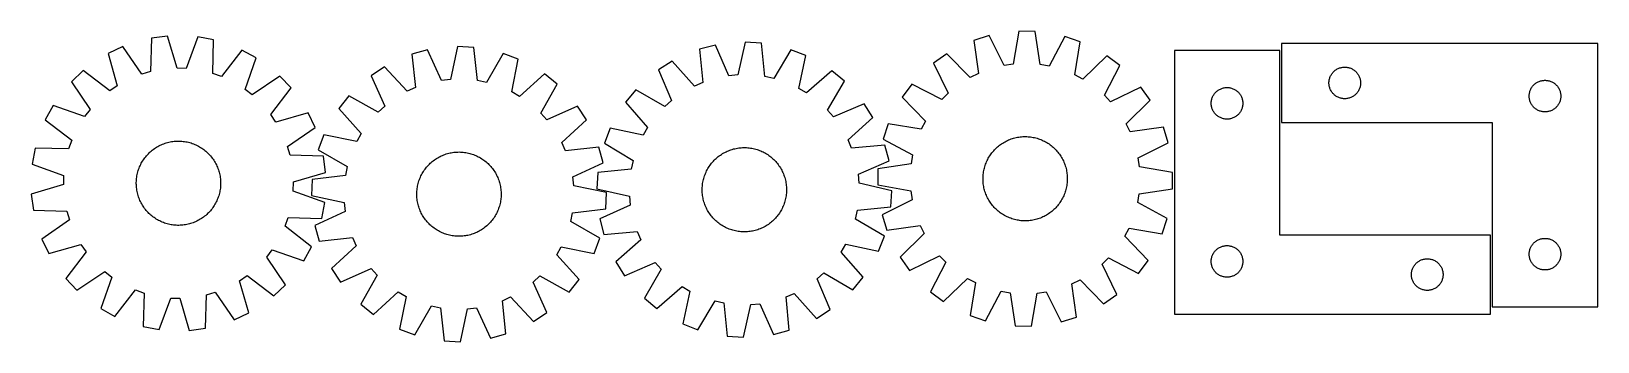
# Model space of a CAD drawing. Header units: millimetres. Extents: x 7 to 1493, y 7 to 301.
import ezdxf

# ---------------------------------------------------------------- set-up
doc = ezdxf.new("R2010")
doc.units = ezdxf.units.MM
doc.layers.add('CUT', color=7, linetype='CONTINUOUS', true_color=0x000000)

msp = doc.modelspace()

# ---------------------------------------------------------------- linework, layer by layer
at = {"layer": 'CUT'}
for p, q in [((944.175532, 301.011215), (938.626181, 269.735354)), ((959.560281, 300.811079), (944.175532, 301.011215)), ((964.294177, 269.401447), (959.560281, 300.811079)), ((93.647123, 286.484705), (79.744585, 279.893045)), ((111.72232, 260.364559), (93.647123, 286.484705)), ((121.029447, 294.526732), (119.949192, 262.780743)), ((136.288481, 296.499653), (121.029447, 294.526732)), ((145.407445, 266.072375), (136.288481, 296.499653)), ((164.815741, 295.686471), (153.978308, 265.828059)), ((179.937611, 292.84753), (164.815741, 295.686471)), ((179.207716, 261.091554), (179.937611, 292.84753)), ((206.817361, 283.25874), (187.283592, 258.210653)), ((220.321833, 275.885831), (206.817361, 283.25874)), ((383.000013, 283.300777), (368.168651, 279.206729)), ((396.297338, 254.453664), (383.000013, 283.300777)), ((411.359244, 286.497628), (404.817717, 255.414141)), ((426.729838, 285.808156), (411.359244, 286.497628)), ((430.462097, 254.263822), (426.729838, 285.808156)), ((656.076527, 287.976817), (641.179358, 284.129103)), ((641.179358, 284.129103), (644.039481, 252.493768)), ((668.893997, 258.913314), (656.076527, 287.976817)), ((684.484839, 290.703285), (677.429122, 259.732467)), ((699.841897, 289.7592), (684.484839, 290.703285)), ((703.050919, 258.15735), (699.841897, 289.7592)), ((727.702333, 283.573575), (711.421438, 256.298912)), ((742.016025, 277.930104), (727.702333, 283.573575)), ((915.932358, 296.913784), (901.238747, 292.349975)), ((901.238747, 292.349975), (905.625773, 260.89002)), ((930.140671, 268.504303), (915.932358, 296.913784)), ((987.687311, 295.980347), (972.744792, 267.95008)), ((1002.257232, 291.035858), (987.687311, 295.980347)), ((997.053324, 259.700669), (1002.257232, 291.035858)), ((1191.625306, 282.685088), (1091.625306, 282.685088)), ((1091.625306, 282.685088), (1091.625306, 32.685088)), ((1191.625306, 107.685088), (1191.625306, 282.685088)), ((1493.33971, 289.544225), (1193.33971, 289.544225)), ((1193.33971, 289.544225), (1193.33971, 214.544225)), ((1493.33971, 39.544225), (1493.33971, 289.544225)), ((79.744585, 279.893045), (88.527252, 249.366998)), ((209.814525, 245.909654), (220.321833, 275.885831)), ((368.168651, 279.206729), (371.552614, 247.623132)), ((454.688951, 280.085058), (438.862263, 252.544348)), ((469.094196, 274.679556), (454.688951, 280.085058)), ((462.89605, 243.52578), (469.094196, 274.679556)), ((615.003972, 272.757427), (602.024932, 264.494555)), ((636.175227, 249.077209), (615.003972, 272.757427)), ((735.302478, 246.883317), (742.016025, 277.930104)), ((875.644068, 279.725466), (863.079909, 270.84445)), ((863.079909, 270.84445), (876.973879, 242.279921)), ((897.935989, 257.097054), (875.644068, 279.725466)), ((938.626181, 269.735354), (930.140671, 268.504303)), ((972.744792, 267.95008), (964.294177, 269.401447)), ((1027.514849, 277.749828), (1004.64184, 255.708952)), ((1025.211419, 240.351547), (1039.843735, 268.544987)), ((1039.843735, 268.544987), (1027.514849, 277.749828)), ((56.187571, 263.78302), (45.002407, 253.217858)), ((45.002407, 253.217858), (62.788287, 226.899856)), ((81.449674, 244.526828), (56.187571, 263.78302)), ((119.949192, 262.780743), (111.72232, 260.364559)), ((153.978308, 265.828059), (145.407445, 266.072375)), ((187.283592, 258.210653), (179.207716, 261.091554)), ((242.922895, 258.460051), (216.604892, 240.674171)), ((253.488057, 247.274887), (242.922895, 258.460051)), ((342.185301, 267.402858), (329.344967, 258.926044)), ((329.344967, 258.926044), (342.323176, 229.933961)), ((363.746056, 244.076723), (342.185301, 267.402858)), ((404.817717, 255.414141), (396.297338, 254.453664)), ((438.862263, 252.544348), (430.462097, 254.263822)), ((493.916358, 260.596725), (470.353736, 239.294669)), ((505.946169, 251.004322), (493.916358, 260.596725)), ((602.024932, 264.494555), (614.520927, 235.29139)), ((677.429122, 259.732467), (668.893997, 258.913314)), ((711.421438, 256.298912), (703.050919, 258.15735)), ((766.60141, 263.437877), (742.689025, 242.529204)), ((762.491664, 226.194794), (778.470612, 253.647443)), ((778.470612, 253.647443), (766.60141, 263.437877)), ((905.625773, 260.89002), (897.935989, 257.097054)), ((1004.64184, 255.708952), (997.053324, 259.700669)), ((1238.33971, 252.044225), (1238.359598, 252.816406)), ((1238.359598, 252.816406), (1238.419211, 253.58654)), ((1238.419211, 253.58654), (1238.518391, 254.352584)), ((1238.518391, 254.352584), (1238.656874, 255.112506)), ((1238.656874, 255.112506), (1238.834294, 255.864292)), ((1238.834294, 255.864292), (1239.050179, 256.605948)), ((1239.050179, 256.605948), (1239.303957, 257.335506)), ((1239.303957, 257.335506), (1239.594956, 258.051034)), ((1239.594956, 258.051034), (1239.922403, 258.750632)), ((1239.922403, 258.750632), (1240.285431, 259.432446)), ((1240.285431, 259.432446), (1240.683076, 260.094668)), ((1240.683076, 260.094668), (1241.114285, 260.735541)), ((1241.114285, 260.735541), (1241.577913, 261.353367)), ((1241.577913, 261.353367), (1242.072731, 261.946507)), ((1242.072731, 261.946507), (1242.597427, 262.513387)), ((1242.597427, 262.513387), (1243.15061, 263.052506)), ((1243.15061, 263.052506), (1243.730812, 263.562432)), ((1243.730812, 263.562432), (1244.336495, 264.041814)), ((1244.336495, 264.041814), (1244.966054, 264.48938)), ((1244.966054, 264.48938), (1245.617818, 264.903944)), ((1245.617818, 264.903944), (1246.290058, 265.284407)), ((1246.290058, 265.284407), (1246.980994, 265.629759)), ((1246.980994, 265.629759), (1247.688791, 265.939085)), ((1247.688791, 265.939085), (1248.411574, 266.211563)), ((1248.411574, 266.211563), (1249.147425, 266.446473)), ((1249.147425, 266.446473), (1249.894393, 266.643191)), ((1249.894393, 266.643191), (1250.650498, 266.801194)), ((1250.650498, 266.801194), (1251.413734, 266.920065)), ((1251.413734, 266.920065), (1252.182078, 266.999488)), ((1252.182078, 266.999488), (1252.953491, 267.039252)), ((1252.953491, 267.039252), (1253.725928, 267.039252)), ((1253.725928, 267.039252), (1254.497342, 266.999488)), ((1254.497342, 266.999488), (1255.265685, 266.920065)), ((1255.265685, 266.920065), (1256.028921, 266.801194)), ((1256.028921, 266.801194), (1256.785026, 266.643191)), ((1256.785026, 266.643191), (1257.531994, 266.446473)), ((1257.531994, 266.446473), (1258.267845, 266.211563)), ((1258.267845, 266.211563), (1258.990628, 265.939085)), ((1258.990628, 265.939085), (1259.698425, 265.629759)), ((1259.698425, 265.629759), (1260.389361, 265.284407)), ((1260.389361, 265.284407), (1261.061602, 264.903944)), ((1261.061602, 264.903944), (1261.713365, 264.48938)), ((1261.713365, 264.48938), (1262.342924, 264.041814)), ((1262.342924, 264.041814), (1262.948607, 263.562432)), ((1262.948607, 263.562432), (1263.52881, 263.052506)), ((1263.52881, 263.052506), (1264.081992, 262.513387)), ((1264.081992, 262.513387), (1264.606689, 261.946507)), ((1264.606689, 261.946507), (1265.101507, 261.353367)), ((1265.101507, 261.353367), (1265.565135, 260.735541)), ((1265.565135, 260.735541), (1265.996343, 260.094668)), ((1265.996343, 260.094668), (1266.393988, 259.432446)), ((1266.393988, 259.432446), (1266.757016, 258.750632)), ((1266.757016, 258.750632), (1267.084463, 258.051034)), ((1267.084463, 258.051034), (1267.375462, 257.335506)), ((1267.375462, 257.335506), (1267.62924, 256.605948)), ((1267.62924, 256.605948), (1267.845125, 255.864292)), ((1267.845125, 255.864292), (1268.022545, 255.112506)), ((1268.022545, 255.112506), (1268.161028, 254.352584)), ((1268.161028, 254.352584), (1268.260208, 253.58654)), ((1268.260208, 253.58654), (1268.319821, 252.816406)), ((1268.319821, 252.816406), (1268.33971, 252.044225)), ((1435.617818, 252.403944), (1436.290058, 252.784407)), ((1436.290058, 252.784407), (1436.980994, 253.129759)), ((1436.980994, 253.129759), (1437.688791, 253.439085)), ((1437.688791, 253.439085), (1438.411574, 253.711563)), ((1438.411574, 253.711563), (1439.147425, 253.946473)), ((1439.147425, 253.946473), (1439.894393, 254.143191)), ((1439.894393, 254.143191), (1440.650498, 254.301194)), ((1440.650498, 254.301194), (1441.413734, 254.420065)), ((1441.413734, 254.420065), (1442.182078, 254.499488)), ((1442.182078, 254.499488), (1442.953491, 254.539252)), ((1442.953491, 254.539252), (1443.725928, 254.539252)), ((1443.725928, 254.539252), (1444.497342, 254.499488)), ((1444.497342, 254.499488), (1445.265685, 254.420065)), ((1445.265685, 254.420065), (1446.028921, 254.301194)), ((1446.028921, 254.301194), (1446.785026, 254.143191)), ((1446.785026, 254.143191), (1447.531994, 253.946473)), ((1447.531994, 253.946473), (1448.267845, 253.711563)), ((1448.267845, 253.711563), (1448.990628, 253.439085)), ((1448.990628, 253.439085), (1449.698425, 253.129759)), ((1449.698425, 253.129759), (1450.389361, 252.784407)), ((1450.389361, 252.784407), (1451.061602, 252.403944)), ((88.527252, 249.366998), (81.449674, 244.526828)), ((216.604892, 240.674171), (209.814525, 245.909654)), ((234.231865, 222.012784), (253.488057, 247.274887)), ((308.28093, 239.6706), (298.688526, 227.640789)), ((335.994598, 224.148766), (308.28093, 239.6706)), ((371.552614, 247.623132), (363.746056, 244.076723)), ((470.353736, 239.294669), (462.89605, 243.52578)), ((490.424335, 223.290653), (505.946169, 251.004322)), ((580.644702, 245.590809), (570.854269, 233.721607)), ((608.097352, 229.611861), (580.644702, 245.590809)), ((644.039481, 252.493768), (636.175227, 249.077209)), ((742.689025, 242.529204), (735.302478, 246.883317)), ((842.63911, 250.928638), (833.434269, 238.599751)), ((833.434269, 238.599751), (855.475145, 215.726742)), ((870.83255, 236.296322), (842.63911, 250.928638)), ((876.973879, 242.279921), (870.83255, 236.296322)), ((1031.195018, 234.210218), (1025.211419, 240.351547)), ((1059.759548, 248.104188), (1031.195018, 234.210218)), ((1068.640563, 235.540029), (1059.759548, 248.104188)), ((1127.335775, 237.246811), (1127.589554, 237.97637)), ((1127.589554, 237.97637), (1127.880552, 238.691897)), ((1127.880552, 238.691897), (1128.208, 239.391495)), ((1128.208, 239.391495), (1128.571027, 240.073309)), ((1128.571027, 240.073309), (1128.968672, 240.735531)), ((1128.968672, 240.735531), (1129.399881, 241.376405)), ((1129.399881, 241.376405), (1129.863509, 241.99423)), ((1129.863509, 241.99423), (1130.358327, 242.58737)), ((1130.358327, 242.58737), (1130.883023, 243.154251)), ((1130.883023, 243.154251), (1131.436206, 243.693369)), ((1131.436206, 243.693369), (1132.016408, 244.203295)), ((1132.016408, 244.203295), (1132.622092, 244.682677)), ((1132.622092, 244.682677), (1133.25165, 245.130243)), ((1133.25165, 245.130243), (1133.903414, 245.544808)), ((1133.903414, 245.544808), (1134.575655, 245.92527)), ((1134.575655, 245.92527), (1135.26659, 246.270622)), ((1135.26659, 246.270622), (1135.974387, 246.579948)), ((1135.974387, 246.579948), (1136.69717, 246.852427)), ((1136.69717, 246.852427), (1137.433021, 247.087336)), ((1137.433021, 247.087336), (1138.17999, 247.284054)), ((1138.17999, 247.284054), (1138.936094, 247.442058)), ((1138.936094, 247.442058), (1139.699331, 247.560928)), ((1139.699331, 247.560928), (1140.467674, 247.640351)), ((1140.467674, 247.640351), (1141.239087, 247.680115)), ((1141.239087, 247.680115), (1142.011525, 247.680115)), ((1142.011525, 247.680115), (1142.782938, 247.640351)), ((1142.782938, 247.640351), (1143.551281, 247.560928)), ((1143.551281, 247.560928), (1144.314517, 247.442058)), ((1144.314517, 247.442058), (1145.070622, 247.284054)), ((1145.070622, 247.284054), (1145.81759, 247.087336)), ((1145.81759, 247.087336), (1146.553442, 246.852427)), ((1146.553442, 246.852427), (1147.276224, 246.579948)), ((1147.276224, 246.579948), (1147.984022, 246.270622)), ((1147.984022, 246.270622), (1148.674957, 245.92527)), ((1148.674957, 245.92527), (1149.347198, 245.544808)), ((1149.347198, 245.544808), (1149.998962, 245.130243)), ((1149.998962, 245.130243), (1150.62852, 244.682677)), ((1150.62852, 244.682677), (1151.234204, 244.203295)), ((1151.234204, 244.203295), (1151.814406, 243.693369)), ((1151.814406, 243.693369), (1152.367589, 243.154251)), ((1152.367589, 243.154251), (1152.892285, 242.58737)), ((1152.892285, 242.58737), (1153.387103, 241.99423)), ((1153.387103, 241.99423), (1153.850731, 241.376405)), ((1153.850731, 241.376405), (1154.281939, 240.735531)), ((1154.281939, 240.735531), (1154.679584, 240.073309)), ((1154.679584, 240.073309), (1155.042612, 239.391495)), ((1155.042612, 239.391495), (1155.370059, 238.691897)), ((1155.370059, 238.691897), (1155.661058, 237.97637)), ((1155.661058, 237.97637), (1155.914837, 237.246811)), ((1238.359598, 251.272044), (1238.33971, 252.044225)), ((1238.419211, 250.50191), (1238.359598, 251.272044)), ((1238.518391, 249.735866), (1238.419211, 250.50191)), ((1238.656874, 248.975944), (1238.518391, 249.735866)), ((1238.834294, 248.224158), (1238.656874, 248.975944)), ((1239.050179, 247.482503), (1238.834294, 248.224158)), ((1239.303957, 246.752944), (1239.050179, 247.482503)), ((1239.594956, 246.037416), (1239.303957, 246.752944)), ((1239.922403, 245.337818), (1239.594956, 246.037416)), ((1240.285431, 244.656004), (1239.922403, 245.337818)), ((1240.683076, 243.993782), (1240.285431, 244.656004)), ((1241.114285, 243.352909), (1240.683076, 243.993782)), ((1241.577913, 242.735083), (1241.114285, 243.352909)), ((1242.072731, 242.141943), (1241.577913, 242.735083)), ((1242.597427, 241.575063), (1242.072731, 242.141943)), ((1243.15061, 241.035945), (1242.597427, 241.575063)), ((1243.730812, 240.526018), (1243.15061, 241.035945)), ((1244.336495, 240.046636), (1243.730812, 240.526018)), ((1244.966054, 239.59907), (1244.336495, 240.046636)), ((1245.617818, 239.184506), (1244.966054, 239.59907)), ((1246.290058, 238.804043), (1245.617818, 239.184506)), ((1246.980994, 238.458691), (1246.290058, 238.804043)), ((1247.688791, 238.149365), (1246.980994, 238.458691)), ((1248.411574, 237.876887), (1247.688791, 238.149365)), ((1249.147425, 237.641977), (1248.411574, 237.876887)), ((1258.267845, 237.876887), (1257.531994, 237.641977)), ((1258.990628, 238.149365), (1258.267845, 237.876887)), ((1259.698425, 238.458691), (1258.990628, 238.149365)), ((1260.389361, 238.804043), (1259.698425, 238.458691)), ((1261.061602, 239.184506), (1260.389361, 238.804043)), ((1261.713365, 239.59907), (1261.061602, 239.184506)), ((1262.342924, 240.046636), (1261.713365, 239.59907)), ((1262.948607, 240.526018), (1262.342924, 240.046636)), ((1263.52881, 241.035945), (1262.948607, 240.526018)), ((1264.081992, 241.575063), (1263.52881, 241.035945)), ((1264.606689, 242.141943), (1264.081992, 241.575063)), ((1265.101507, 242.735083), (1264.606689, 242.141943)), ((1265.565135, 243.352909), (1265.101507, 242.735083)), ((1265.996343, 243.993782), (1265.565135, 243.352909)), ((1266.393988, 244.656004), (1265.996343, 243.993782)), ((1266.757016, 245.337818), (1266.393988, 244.656004)), ((1267.084463, 246.037416), (1266.757016, 245.337818)), ((1267.375462, 246.752944), (1267.084463, 246.037416)), ((1267.62924, 247.482503), (1267.375462, 246.752944)), ((1267.845125, 248.224158), (1267.62924, 247.482503)), ((1268.022545, 248.975944), (1267.845125, 248.224158)), ((1268.161028, 249.735866), (1268.022545, 248.975944)), ((1268.260208, 250.50191), (1268.161028, 249.735866)), ((1268.319821, 251.272044), (1268.260208, 250.50191)), ((1268.33971, 252.044225), (1268.319821, 251.272044)), ((1428.33971, 239.544225), (1428.359598, 240.316406)), ((1428.359598, 238.772044), (1428.33971, 239.544225)), ((1428.359598, 240.316406), (1428.419211, 241.08654)), ((1428.419211, 238.00191), (1428.359598, 238.772044)), ((1428.419211, 241.08654), (1428.518391, 241.852584)), ((1428.518391, 237.235866), (1428.419211, 238.00191)), ((1428.518391, 241.852584), (1428.656874, 242.612506)), ((1428.656874, 242.612506), (1428.834294, 243.364292)), ((1428.834294, 243.364292), (1429.050179, 244.105948)), ((1429.050179, 244.105948), (1429.303957, 244.835506)), ((1429.303957, 244.835506), (1429.594956, 245.551034)), ((1429.594956, 245.551034), (1429.922403, 246.250632)), ((1429.922403, 246.250632), (1430.285431, 246.932446)), ((1430.285431, 246.932446), (1430.683076, 247.594668)), ((1430.683076, 247.594668), (1431.114285, 248.235541)), ((1431.114285, 248.235541), (1431.577913, 248.853367)), ((1431.577913, 248.853367), (1432.072731, 249.446507)), ((1432.072731, 249.446507), (1432.597427, 250.013387)), ((1432.597427, 250.013387), (1433.15061, 250.552506)), ((1433.15061, 250.552506), (1433.730812, 251.062432)), ((1433.730812, 251.062432), (1434.336495, 251.541814)), ((1434.336495, 251.541814), (1434.966054, 251.98938)), ((1434.966054, 251.98938), (1435.617818, 252.403944)), ((1451.061602, 252.403944), (1451.713365, 251.98938)), ((1451.713365, 251.98938), (1452.342924, 251.541814)), ((1452.342924, 251.541814), (1452.948607, 251.062432)), ((1452.948607, 251.062432), (1453.52881, 250.552506)), ((1453.52881, 250.552506), (1454.081992, 250.013387)), ((1454.081992, 250.013387), (1454.606689, 249.446507)), ((1454.606689, 249.446507), (1455.101507, 248.853367)), ((1455.101507, 248.853367), (1455.565135, 248.235541)), ((1455.565135, 248.235541), (1455.996343, 247.594668)), ((1455.996343, 247.594668), (1456.393988, 246.932446)), ((1456.393988, 246.932446), (1456.757016, 246.250632)), ((1456.757016, 246.250632), (1457.084463, 245.551034)), ((1457.084463, 245.551034), (1457.375462, 244.835506)), ((1457.375462, 244.835506), (1457.62924, 244.105948)), ((1457.62924, 244.105948), (1457.845125, 243.364292)), ((1457.845125, 243.364292), (1458.022545, 242.612506)), ((1458.022545, 242.612506), (1458.161028, 241.852584)), ((1458.161028, 241.852584), (1458.260208, 241.08654)), ((1458.260208, 238.00191), (1458.161028, 237.235866)), ((1458.260208, 241.08654), (1458.319821, 240.316406)), ((1458.319821, 238.772044), (1458.260208, 238.00191)), ((1458.319821, 240.316406), (1458.33971, 239.544225)), ((1458.33971, 239.544225), (1458.319821, 238.772044)), ((27.576627, 230.616796), (20.203718, 217.112324)), ((57.552804, 220.109488), (27.576627, 230.616796)), ((62.788287, 226.899856), (57.552804, 220.109488)), ((269.598082, 223.717873), (239.072035, 214.935206)), ((276.189742, 209.815335), (269.598082, 223.717873)), ((298.688526, 227.640789), (319.990582, 204.078167)), ((342.323176, 229.933961), (335.994598, 224.148766)), ((496.20953, 216.962076), (490.424335, 223.290653)), ((525.201613, 229.940284), (496.20953, 216.962076)), ((533.678427, 217.099951), (525.201613, 229.940284)), ((570.854269, 233.721607), (591.762941, 209.809221)), ((614.520927, 235.29139), (608.097352, 229.611861)), ((768.171193, 219.771218), (762.491664, 226.194794)), ((797.374358, 232.267214), (768.171193, 219.771218)), ((805.63723, 219.288173), (797.374358, 232.267214)), ((1046.012152, 213.248108), (1068.640563, 235.540029)), ((1126.625306, 232.685088), (1126.645195, 233.45727)), ((1126.645195, 231.912907), (1126.625306, 232.685088)), ((1126.645195, 233.45727), (1126.704808, 234.227403)), ((1126.704808, 231.142773), (1126.645195, 231.912907)), ((1126.704808, 234.227403), (1126.803987, 234.993447)), ((1126.803987, 230.37673), (1126.704808, 231.142773)), ((1126.803987, 234.993447), (1126.942471, 235.753369)), ((1126.942471, 229.616807), (1126.803987, 230.37673)), ((1126.942471, 235.753369), (1127.11989, 236.505155)), ((1127.11989, 228.865021), (1126.942471, 229.616807)), ((1127.11989, 236.505155), (1127.335775, 237.246811)), ((1127.335775, 228.123366), (1127.11989, 228.865021)), ((1127.589554, 227.393807), (1127.335775, 228.123366)), ((1127.880552, 226.67828), (1127.589554, 227.393807)), ((1128.208, 225.978681), (1127.880552, 226.67828)), ((1128.571027, 225.296867), (1128.208, 225.978681)), ((1128.968672, 224.634645), (1128.571027, 225.296867)), ((1129.399881, 223.993772), (1128.968672, 224.634645)), ((1129.863509, 223.375946), (1129.399881, 223.993772)), ((1130.358327, 222.782806), (1129.863509, 223.375946)), ((1153.387103, 223.375946), (1152.892285, 222.782806)), ((1153.850731, 223.993772), (1153.387103, 223.375946)), ((1154.281939, 224.634645), (1153.850731, 223.993772)), ((1154.679584, 225.296867), (1154.281939, 224.634645)), ((1155.042612, 225.978681), (1154.679584, 225.296867)), ((1155.370059, 226.67828), (1155.042612, 225.978681)), ((1155.661058, 227.393807), (1155.370059, 226.67828)), ((1155.914837, 228.123366), (1155.661058, 227.393807)), ((1155.914837, 237.246811), (1156.130722, 236.505155)), ((1156.130722, 228.865021), (1155.914837, 228.123366)), ((1156.130722, 236.505155), (1156.308141, 235.753369)), ((1156.308141, 229.616807), (1156.130722, 228.865021)), ((1156.308141, 235.753369), (1156.446624, 234.993447)), ((1156.446624, 230.37673), (1156.308141, 229.616807)), ((1156.446624, 234.993447), (1156.545804, 234.227403)), ((1156.545804, 231.142773), (1156.446624, 230.37673)), ((1156.545804, 234.227403), (1156.605417, 233.45727)), ((1156.605417, 231.912907), (1156.545804, 231.142773)), ((1156.605417, 233.45727), (1156.625306, 232.685088)), ((1156.625306, 232.685088), (1156.605417, 231.912907)), ((1249.894393, 237.445259), (1249.147425, 237.641977)), ((1250.650498, 237.287256), (1249.894393, 237.445259)), ((1251.413734, 237.168385), (1250.650498, 237.287256)), ((1252.182078, 237.088962), (1251.413734, 237.168385)), ((1252.953491, 237.049198), (1252.182078, 237.088962)), ((1253.725928, 237.049198), (1252.953491, 237.049198)), ((1254.497342, 237.088962), (1253.725928, 237.049198)), ((1255.265685, 237.168385), (1254.497342, 237.088962)), ((1256.028921, 237.287256), (1255.265685, 237.168385)), ((1256.785026, 237.445259), (1256.028921, 237.287256)), ((1257.531994, 237.641977), (1256.785026, 237.445259)), ((1428.656874, 236.475944), (1428.518391, 237.235866)), ((1428.834294, 235.724158), (1428.656874, 236.475944)), ((1429.050179, 234.982503), (1428.834294, 235.724158)), ((1429.303957, 234.252944), (1429.050179, 234.982503)), ((1429.594956, 233.537416), (1429.303957, 234.252944)), ((1429.922403, 232.837818), (1429.594956, 233.537416)), ((1430.285431, 232.156004), (1429.922403, 232.837818)), ((1430.683076, 231.493782), (1430.285431, 232.156004)), ((1431.114285, 230.852909), (1430.683076, 231.493782)), ((1431.577913, 230.235083), (1431.114285, 230.852909)), ((1432.072731, 229.641943), (1431.577913, 230.235083)), ((1432.597427, 229.075063), (1432.072731, 229.641943)), ((1433.15061, 228.535945), (1432.597427, 229.075063)), ((1433.730812, 228.026018), (1433.15061, 228.535945)), ((1434.336495, 227.546636), (1433.730812, 228.026018)), ((1434.966054, 227.09907), (1434.336495, 227.546636)), ((1435.617818, 226.684506), (1434.966054, 227.09907)), ((1436.290058, 226.304043), (1435.617818, 226.684506)), ((1436.980994, 225.958691), (1436.290058, 226.304043)), ((1437.688791, 225.649365), (1436.980994, 225.958691)), ((1438.411574, 225.376887), (1437.688791, 225.649365)), ((1439.147425, 225.141977), (1438.411574, 225.376887)), ((1439.894393, 224.945259), (1439.147425, 225.141977)), ((1440.650498, 224.787256), (1439.894393, 224.945259)), ((1441.413734, 224.668385), (1440.650498, 224.787256)), ((1442.182078, 224.588962), (1441.413734, 224.668385)), ((1442.953491, 224.549198), (1442.182078, 224.588962)), ((1443.725928, 224.549198), (1442.953491, 224.549198)), ((1444.497342, 224.588962), (1443.725928, 224.549198)), ((1445.265685, 224.668385), (1444.497342, 224.588962)), ((1446.028921, 224.787256), (1445.265685, 224.668385)), ((1446.785026, 224.945259), (1446.028921, 224.787256)), ((1447.531994, 225.141977), (1446.785026, 224.945259)), ((1448.267845, 225.376887), (1447.531994, 225.141977)), ((1448.990628, 225.649365), (1448.267845, 225.376887)), ((1449.698425, 225.958691), (1448.990628, 225.649365)), ((1450.389361, 226.304043), (1449.698425, 225.958691)), ((1451.061602, 226.684506), (1450.389361, 226.304043)), ((1451.713365, 227.09907), (1451.061602, 226.684506)), ((1452.342924, 227.546636), (1451.713365, 227.09907)), ((1452.948607, 228.026018), (1452.342924, 227.546636)), ((1453.52881, 228.535945), (1452.948607, 228.026018)), ((1454.081992, 229.075063), (1453.52881, 228.535945)), ((1454.606689, 229.641943), (1454.081992, 229.075063)), ((1455.101507, 230.235083), (1454.606689, 229.641943)), ((1455.565135, 230.852909), (1455.101507, 230.235083)), ((1455.996343, 231.493782), (1455.565135, 230.852909)), ((1456.393988, 232.156004), (1455.996343, 231.493782)), ((1456.757016, 232.837818), (1456.393988, 232.156004)), ((1457.084463, 233.537416), (1456.757016, 232.837818)), ((1457.375462, 234.252944), (1457.084463, 233.537416)), ((1457.62924, 234.982503), (1457.375462, 234.252944)), ((1457.845125, 235.724158), (1457.62924, 234.982503)), ((1458.022545, 236.475944), (1457.845125, 235.724158)), ((1458.161028, 237.235866), (1458.022545, 236.475944)), ((20.203718, 217.112324), (45.251805, 197.578555)), ((239.072035, 214.935206), (234.231865, 222.012784)), ((250.069596, 191.740138), (276.189742, 209.815335)), ((510.352292, 195.539196), (533.678427, 217.099951)), ((556.362041, 209.136222), (550.718571, 194.822529)), ((587.408829, 202.422674), (556.362041, 209.136222)), ((591.762941, 209.809221), (587.408829, 202.422674)), ((781.957012, 198.116918), (805.63723, 219.288173)), ((820.148239, 213.342134), (815.20375, 198.772214)), ((851.483428, 208.138227), (820.148239, 213.342134)), ((855.475145, 215.726742), (851.483428, 208.138227)), ((1049.805118, 205.558324), (1046.012152, 213.248108)), ((1081.265072, 209.94535), (1049.805118, 205.558324)), ((1085.828881, 195.251739), (1081.265072, 209.94535)), ((1130.883023, 222.215926), (1130.358327, 222.782806)), ((1131.436206, 221.676808), (1130.883023, 222.215926)), ((1132.016408, 221.166882), (1131.436206, 221.676808)), ((1132.622092, 220.6875), (1132.016408, 221.166882)), ((1133.25165, 220.239933), (1132.622092, 220.6875)), ((1133.903414, 219.825369), (1133.25165, 220.239933)), ((1134.575655, 219.444906), (1133.903414, 219.825369)), ((1135.26659, 219.099554), (1134.575655, 219.444906)), ((1135.974387, 218.790229), (1135.26659, 219.099554)), ((1136.69717, 218.51775), (1135.974387, 218.790229)), ((1137.433021, 218.28284), (1136.69717, 218.51775)), ((1138.17999, 218.086123), (1137.433021, 218.28284)), ((1138.936094, 217.928119), (1138.17999, 218.086123)), ((1139.699331, 217.809248), (1138.936094, 217.928119)), ((1140.467674, 217.729825), (1139.699331, 217.809248)), ((1141.239087, 217.690061), (1140.467674, 217.729825)), ((1142.011525, 217.690061), (1141.239087, 217.690061)), ((1142.782938, 217.729825), (1142.011525, 217.690061)), ((1143.551281, 217.809248), (1142.782938, 217.729825)), ((1144.314517, 217.928119), (1143.551281, 217.809248)), ((1145.070622, 218.086123), (1144.314517, 217.928119)), ((1145.81759, 218.28284), (1145.070622, 218.086123)), ((1146.553442, 218.51775), (1145.81759, 218.28284)), ((1147.276224, 218.790229), (1146.553442, 218.51775)), ((1147.984022, 219.099554), (1147.276224, 218.790229)), ((1148.674957, 219.444906), (1147.984022, 219.099554)), ((1149.347198, 219.825369), (1148.674957, 219.444906)), ((1149.998962, 220.239933), (1149.347198, 219.825369)), ((1150.62852, 220.6875), (1149.998962, 220.239933)), ((1151.234204, 221.166882), (1150.62852, 220.6875)), ((1151.814406, 221.676808), (1151.234204, 221.166882)), ((1152.367589, 222.215926), (1151.814406, 221.676808)), ((1152.892285, 222.782806), (1152.367589, 222.215926)), ((1193.33971, 214.544225), (1393.33971, 214.544225)), ((1393.33971, 214.544225), (1393.33971, 39.544225)), ((45.251805, 197.578555), (42.370904, 189.502679)), ((129.163692, 192.886233), (130.303312, 193.415643)), ((130.303312, 193.415643), (131.458998, 193.908995)), ((131.458998, 193.908995), (132.62961, 194.365802)), ((132.62961, 194.365802), (133.813994, 194.785615)), ((133.813994, 194.785615), (135.010979, 195.168018)), ((135.010979, 195.168018), (136.219386, 195.512634)), ((136.219386, 195.512634), (137.438021, 195.819123)), ((137.438021, 195.819123), (138.665682, 196.087182)), ((138.665682, 196.087182), (139.901157, 196.316548)), ((139.901157, 196.316548), (141.143227, 196.506993)), ((141.143227, 196.506993), (142.390666, 196.658329)), ((142.390666, 196.658329), (143.642243, 196.770408)), ((143.642243, 196.770408), (144.896723, 196.843119)), ((144.896723, 196.843119), (146.152868, 196.87639)), ((146.152868, 196.87639), (147.409438, 196.870188)), ((147.409438, 196.870188), (148.665193, 196.824519)), ((148.665193, 196.824519), (149.918894, 196.739428)), ((149.918894, 196.739428), (151.169304, 196.615)), ((151.169304, 196.615), (152.415188, 196.451356)), ((152.415188, 196.451356), (153.655317, 196.24866)), ((153.655317, 196.24866), (154.888468, 196.00711)), ((154.888468, 196.00711), (156.113423, 195.726945)), ((156.113423, 195.726945), (157.328973, 195.408441)), ((157.328973, 195.408441), (158.533919, 195.051913)), ((158.533919, 195.051913), (159.727072, 194.657713)), ((159.727072, 194.657713), (160.907253, 194.22623)), ((160.907253, 194.22623), (162.073299, 193.757889)), ((162.073299, 193.757889), (163.224059, 193.253152)), ((163.224059, 193.253152), (164.358397, 192.712519)), ((284.605696, 202.818627), (279.200194, 188.413382)), ((315.759471, 196.620481), (284.605696, 202.818627)), ((319.990582, 204.078167), (315.759471, 196.620481)), ((513.898702, 187.732637), (510.352292, 195.539196)), ((550.718571, 194.822529), (577.993233, 178.541634)), ((785.373571, 190.252664), (781.957012, 198.116918)), ((815.20375, 198.772214), (843.234017, 183.829695)), ((925.696537, 192.866636), (926.705284, 193.615926)), ((926.705284, 193.615926), (927.73707, 194.333161)), ((927.73707, 194.333161), (928.790875, 195.017633)), ((928.790875, 195.017633), (929.86566, 195.668666)), ((929.86566, 195.668666), (930.960363, 196.285619)), ((930.960363, 196.285619), (932.073906, 196.867881)), ((932.073906, 196.867881), (933.205189, 197.414879)), ((933.205189, 197.414879), (934.353095, 197.926072)), ((934.353095, 197.926072), (935.516491, 198.400957)), ((935.516491, 198.400957), (936.69423, 198.839064)), ((936.69423, 198.839064), (937.885149, 199.239961)), ((937.885149, 199.239961), (939.088073, 199.603253)), ((939.088073, 199.603253), (940.301815, 199.928581)), ((940.301815, 199.928581), (941.525176, 200.215624)), ((941.525176, 200.215624), (942.75695, 200.464098)), ((942.75695, 200.464098), (943.995921, 200.673759)), ((943.995921, 200.673759), (945.240866, 200.844399)), ((945.240866, 200.844399), (946.490557, 200.975851)), ((946.490557, 200.975851), (947.743761, 201.067983)), ((947.743761, 201.067983), (948.999239, 201.120707)), ((948.999239, 201.120707), (950.255755, 201.133968)), ((950.255755, 201.133968), (951.512067, 201.107756)), ((951.512067, 201.107756), (952.766935, 201.042094)), ((952.766935, 201.042094), (954.019122, 200.937048)), ((954.019122, 200.937048), (955.267392, 200.792722)), ((955.267392, 200.792722), (956.510512, 200.609258)), ((956.510512, 200.609258), (957.747256, 200.386838)), ((957.747256, 200.386838), (958.976404, 200.12568)), ((958.976404, 200.12568), (960.196741, 199.826042)), ((960.196741, 199.826042), (961.407065, 199.488221)), ((961.407065, 199.488221), (962.60618, 199.112549)), ((962.60618, 199.112549), (963.792904, 198.699397)), ((963.792904, 198.699397), (964.966064, 198.249174)), ((964.966064, 198.249174), (966.124504, 197.762322)), ((966.124504, 197.762322), (967.26708, 197.239324)), ((967.26708, 197.239324), (968.392664, 196.680694)), ((968.392664, 196.680694), (969.500145, 196.086984)), ((969.500145, 196.086984), (970.588432, 195.458781)), ((970.588432, 195.458781), (971.656449, 194.796703)), ((971.656449, 194.796703), (972.703143, 194.101406)), ((972.703143, 194.101406), (973.72748, 193.373573)), ((973.72748, 193.373573), (974.72845, 192.613925)), ((1057.4194, 181.043426), (1085.828881, 195.251739)), ((10.614928, 190.232574), (7.775987, 175.110704)), ((42.370904, 189.502679), (10.614928, 190.232574)), ((112.581713, 177.946735), (113.260254, 179.004369)), ((113.260254, 179.004369), (113.97168, 180.040167)), ((113.97168, 180.040167), (114.715291, 181.053108)), ((114.715291, 181.053108), (115.490353, 182.042192)), ((115.490353, 182.042192), (116.2961, 183.006443)), ((116.2961, 183.006443), (117.131737, 183.944908)), ((117.131737, 183.944908), (117.996439, 184.856663)), ((117.996439, 184.856663), (118.889354, 185.740806)), ((118.889354, 185.740806), (119.8096, 186.596467)), ((119.8096, 186.596467), (120.756269, 187.422799)), ((120.756269, 187.422799), (121.728426, 188.218988)), ((121.728426, 188.218988), (122.725112, 188.984248)), ((122.725112, 188.984248), (123.745344, 189.717824)), ((123.745344, 189.717824), (124.788115, 190.418991)), ((124.788115, 190.418991), (125.852396, 191.087058)), ((125.852396, 191.087058), (126.937136, 191.721366)), ((126.937136, 191.721366), (128.041264, 192.321288)), ((128.041264, 192.321288), (129.163692, 192.886233)), ((164.358397, 192.712519), (165.475193, 192.136522)), ((165.475193, 192.136522), (166.573346, 191.52573)), ((166.573346, 191.52573), (167.651772, 190.880745)), ((167.651772, 190.880745), (168.709406, 190.202204)), ((168.709406, 190.202204), (169.745204, 189.490778)), ((169.745204, 189.490778), (170.758145, 188.747167)), ((170.758145, 188.747167), (171.747229, 187.972105)), ((171.747229, 187.972105), (172.71148, 187.166358)), ((172.71148, 187.166358), (173.649945, 186.330721)), ((173.649945, 186.330721), (174.5617, 185.466019)), ((174.5617, 185.466019), (175.445843, 184.573104)), ((175.445843, 184.573104), (176.301503, 183.652858)), ((176.301503, 183.652858), (177.127836, 182.706189)), ((177.127836, 182.706189), (177.924025, 181.734032)), ((177.924025, 181.734032), (178.689285, 180.737346)), ((178.689285, 180.737346), (179.422861, 179.717114)), ((179.422861, 179.717114), (180.124028, 178.674343)), ((180.124028, 178.674343), (180.792095, 177.610062)), ((252.48578, 183.513266), (250.069596, 191.740138)), ((284.231769, 182.433011), (252.48578, 183.513266)), ((279.200194, 188.413382), (306.740904, 172.586694)), ((286.20469, 167.173977), (284.231769, 182.433011)), ((388.440129, 178.24678), (389.449178, 178.995664)), ((389.449178, 178.995664), (390.481252, 179.712484)), ((390.481252, 179.712484), (391.535332, 180.396531)), ((391.535332, 180.396531), (392.610379, 181.047132)), ((392.610379, 181.047132), (393.705331, 181.663643)), ((393.705331, 181.663643), (394.819108, 182.245457)), ((394.819108, 182.245457), (395.950611, 182.792)), ((395.950611, 182.792), (397.098723, 183.302731)), ((397.098723, 183.302731), (398.26231, 183.777147)), ((398.26231, 183.777147), (399.440226, 184.21478)), ((399.440226, 184.21478), (400.631306, 184.615198)), ((400.631306, 184.615198), (401.834376, 184.978005)), ((401.834376, 184.978005), (403.048249, 185.302844)), ((403.048249, 185.302844), (404.271725, 185.589394)), ((404.271725, 185.589394), (405.503599, 185.837373)), ((405.503599, 185.837373), (406.742655, 186.046535)), ((406.742655, 186.046535), (407.987669, 186.216674)), ((407.987669, 186.216674), (409.237412, 186.347622)), ((409.237412, 186.347622), (410.490653, 186.43925)), ((410.490653, 186.43925), (411.746153, 186.491468)), ((411.746153, 186.491468), (413.002673, 186.504224)), ((413.002673, 186.504224), (414.258975, 186.477505)), ((414.258975, 186.477505), (415.513817, 186.411338)), ((415.513817, 186.411338), (416.765961, 186.305788)), ((416.765961, 186.305788), (418.014173, 186.16096)), ((418.014173, 186.16096), (419.257219, 185.976995)), ((419.257219, 185.976995), (420.493873, 185.754077)), ((420.493873, 185.754077), (421.722915, 185.492424)), ((421.722915, 185.492424), (422.943132, 185.192295)), ((422.943132, 185.192295), (424.15332, 184.853986)), ((424.15332, 184.853986), (425.352284, 184.477832)), ((425.352284, 184.477832), (426.538841, 184.064202)), ((426.538841, 184.064202), (427.71182, 183.613506)), ((427.71182, 183.613506), (428.870064, 183.126188)), ((428.870064, 183.126188), (430.012429, 182.60273)), ((430.012429, 182.60273), (431.137788, 182.043647)), ((431.137788, 182.043647), (432.24503, 181.449491)), ((432.24503, 181.449491), (433.333064, 180.82085)), ((433.333064, 180.82085), (434.400814, 180.158342)), ((434.400814, 180.158342), (435.447228, 179.462623)), ((435.447228, 179.462623), (436.471272, 178.734379)), ((436.471272, 178.734379), (437.471936, 177.974327)), ((545.482298, 191.116601), (513.898702, 187.732637)), ((549.576346, 176.285238), (545.482298, 191.116601)), ((577.993233, 178.541634), (576.134795, 170.171116)), ((654.174183, 177.816068), (655.040238, 178.726537)), ((655.040238, 178.726537), (655.934465, 179.609354)), ((655.934465, 179.609354), (656.85598, 180.463647)), ((656.85598, 180.463647), (657.803874, 181.288573)), ((657.803874, 181.288573), (658.777213, 182.083318)), ((658.777213, 182.083318), (659.775034, 182.847097)), ((659.775034, 182.847097), (660.796354, 183.579157)), ((660.796354, 183.579157), (661.840165, 184.278776)), ((661.840165, 184.278776), (662.905436, 184.945262)), ((662.905436, 184.945262), (663.991117, 185.577958)), ((663.991117, 185.577958), (665.096135, 186.176241)), ((665.096135, 186.176241), (666.2194, 186.739518)), ((666.2194, 186.739518), (667.359805, 187.267235)), ((667.359805, 187.267235), (668.516222, 187.758871)), ((668.516222, 187.758871), (669.687511, 188.21394)), ((669.687511, 188.21394), (670.872517, 188.631993)), ((670.872517, 188.631993), (672.070069, 189.012619)), ((672.070069, 189.012619), (673.278986, 189.35544)), ((673.278986, 189.35544), (674.498075, 189.660119)), ((674.498075, 189.660119), (675.726132, 189.926356)), ((675.726132, 189.926356), (676.961946, 190.153886)), ((676.961946, 190.153886), (678.204298, 190.342487)), ((678.204298, 190.342487), (679.45196, 190.491972)), ((679.45196, 190.491972), (680.703702, 190.602192)), ((680.703702, 190.602192), (681.958289, 190.67304)), ((681.958289, 190.67304), (683.214482, 190.704446)), ((683.214482, 190.704446), (684.471041, 190.696378)), ((684.471041, 190.696378), (685.726727, 190.648845)), ((685.726727, 190.648845), (686.9803, 190.561893)), ((686.9803, 190.561893), (688.230524, 190.435608)), ((688.230524, 190.435608), (689.476164, 190.270115)), ((689.476164, 190.270115), (690.715991, 190.065577)), ((690.715991, 190.065577), (691.948782, 189.822197)), ((691.948782, 189.822197), (693.173319, 189.540213)), ((693.173319, 189.540213), (694.388395, 189.219905)), ((694.388395, 189.219905), (695.59281, 188.861589)), ((695.59281, 188.861589), (696.785376, 188.465617)), ((696.785376, 188.465617), (697.964916, 188.032382)), ((697.964916, 188.032382), (699.130266, 187.562311)), ((699.130266, 187.562311), (700.280275, 187.055866)), ((700.280275, 187.055866), (701.413809, 186.513549)), ((701.413809, 186.513549), (702.529749, 185.935895)), ((702.529749, 185.935895), (703.626993, 185.323473)), ((703.626993, 185.323473), (704.70446, 184.676887)), ((704.70446, 184.676887), (705.761085, 183.996777)), ((705.761085, 183.996777), (706.795826, 183.283813)), ((706.795826, 183.283813), (707.807662, 182.538699)), ((707.807662, 182.538699), (708.795594, 181.76217)), ((708.795594, 181.76217), (709.758647, 180.954993)), ((709.758647, 180.954993), (710.695871, 180.117963)), ((710.695871, 180.117963), (711.606341, 179.251908)), ((711.606341, 179.251908), (712.489158, 178.357681)), ((817.008907, 193.112788), (785.373571, 190.252664)), ((820.856621, 178.215619), (817.008907, 193.112788)), ((843.234017, 183.829695), (841.78265, 175.379079)), ((913.944773, 178.351982), (914.503403, 179.477566)), ((914.503403, 179.477566), (915.097113, 180.585048)), ((915.097113, 180.585048), (915.725316, 181.673334)), ((915.725316, 181.673334), (916.387394, 182.741351)), ((916.387394, 182.741351), (917.082691, 183.788045)), ((917.082691, 183.788045), (917.810524, 184.812382)), ((917.810524, 184.812382), (918.570172, 185.813353)), ((918.570172, 185.813353), (919.360887, 186.789968)), ((919.360887, 186.789968), (920.181887, 187.741264)), ((920.181887, 187.741264), (921.032364, 188.666303)), ((921.032364, 188.666303), (921.911477, 189.564171)), ((921.911477, 189.564171), (922.818359, 190.433982)), ((922.818359, 190.433982), (923.752115, 191.274878)), ((923.752115, 191.274878), (924.711823, 192.08603)), ((924.711823, 192.08603), (925.696537, 192.866636)), ((974.72845, 192.613925), (975.705065, 191.82321)), ((975.705065, 191.82321), (976.656362, 191.00221)), ((976.656362, 191.00221), (977.5814, 190.151733)), ((977.5814, 190.151733), (978.479268, 189.27262)), ((978.479268, 189.27262), (979.34908, 188.365738)), ((979.34908, 188.365738), (980.189976, 187.431982)), ((980.189976, 187.431982), (981.001127, 186.472274)), ((981.001127, 186.472274), (981.781733, 185.48756)), ((981.781733, 185.48756), (982.531024, 184.478813)), ((982.531024, 184.478813), (983.248259, 183.447027)), ((983.248259, 183.447027), (983.93273, 182.393222)), ((983.93273, 182.393222), (984.583764, 181.318437)), ((984.583764, 181.318437), (985.200716, 180.223734)), ((985.200716, 180.223734), (985.782978, 179.110191)), ((985.782978, 179.110191), (986.329976, 177.978908)), ((1058.650452, 172.557916), (1057.4194, 181.043426)), ((7.775987, 175.110704), (37.634399, 164.273271)), ((37.634399, 164.273271), (37.390083, 155.702409)), ((107.011102, 162.710151), (107.213798, 163.95028)), ((107.213798, 163.95028), (107.455348, 165.183431)), ((107.455348, 165.183431), (107.735513, 166.408386)), ((107.735513, 166.408386), (108.054017, 167.623936)), ((108.054017, 167.623936), (108.410545, 168.828882)), ((108.410545, 168.828882), (108.804745, 170.022035)), ((108.804745, 170.022035), (109.236228, 171.202216)), ((109.236228, 171.202216), (109.704569, 172.368263)), ((109.704569, 172.368263), (110.209306, 173.519022)), ((110.209306, 173.519022), (110.749939, 174.65336)), ((110.749939, 174.65336), (111.325936, 175.770157)), ((111.325936, 175.770157), (111.936728, 176.868309)), ((111.936728, 176.868309), (112.581713, 177.946735)), ((180.792095, 177.610062), (181.426403, 176.525322)), ((181.426403, 176.525322), (182.026325, 175.421194)), ((182.026325, 175.421194), (182.59127, 174.298766)), ((182.59127, 174.298766), (183.12068, 173.159147)), ((183.12068, 173.159147), (183.614032, 172.00346)), ((183.614032, 172.00346), (184.070839, 170.832848)), ((184.070839, 170.832848), (184.490652, 169.648464)), ((184.490652, 169.648464), (184.873055, 168.451479)), ((184.873055, 168.451479), (185.217671, 167.243072)), ((185.217671, 167.243072), (185.52416, 166.024437)), ((185.52416, 166.024437), (185.792219, 164.796776)), ((185.792219, 164.796776), (186.021584, 163.561301)), ((186.021584, 163.561301), (186.212029, 162.319231)), ((255.777412, 158.055013), (286.20469, 167.173977)), ((305.02143, 164.186528), (273.477096, 160.454269)), ((306.740904, 172.586694), (305.02143, 164.186528)), ((376.159063, 162.594494), (376.682522, 163.736859)), ((376.682522, 163.736859), (377.241605, 164.862219)), ((377.241605, 164.862219), (377.83576, 165.969461)), ((377.83576, 165.969461), (378.464402, 167.057495)), ((378.464402, 167.057495), (379.126909, 168.125245)), ((379.126909, 168.125245), (379.822628, 169.171659)), ((379.822628, 169.171659), (380.550873, 170.195703)), ((380.550873, 170.195703), (381.310924, 171.196367)), ((381.310924, 171.196367), (382.102032, 172.172664)), ((382.102032, 172.172664), (382.923416, 173.123629)), ((382.923416, 173.123629), (383.774265, 174.048325)), ((383.774265, 174.048325), (384.653739, 174.945839)), ((384.653739, 174.945839), (385.560971, 175.815286)), ((385.560971, 175.815286), (386.495066, 176.655806)), ((386.495066, 176.655806), (387.455101, 177.466571)), ((387.455101, 177.466571), (388.440129, 178.24678)), ((437.471936, 177.974327), (438.448233, 177.183219)), ((438.448233, 177.183219), (439.399198, 176.361836)), ((439.399198, 176.361836), (440.323895, 175.510987)), ((440.323895, 175.510987), (441.221409, 174.631512)), ((441.221409, 174.631512), (442.090855, 173.72428)), ((442.090855, 173.72428), (442.931375, 172.790186)), ((442.931375, 172.790186), (443.74214, 171.830151)), ((443.74214, 171.830151), (444.522349, 170.845123)), ((444.522349, 170.845123), (445.271233, 169.836074)), ((445.271233, 169.836074), (445.988053, 168.804)), ((445.988053, 168.804), (446.6721, 167.749919)), ((446.6721, 167.749919), (447.322701, 166.674873)), ((447.322701, 166.674873), (447.939212, 165.57992)), ((447.939212, 165.57992), (448.521026, 164.466143)), ((448.521026, 164.466143), (449.067569, 163.334641)), ((520.729233, 162.987914), (549.576346, 176.285238)), ((544.532945, 166.962094), (543.58886, 151.605035)), ((576.134795, 170.171116), (544.532945, 166.962094)), ((645.430557, 162.713007), (645.826528, 163.905573)), ((645.826528, 163.905573), (646.259763, 165.085113)), ((646.259763, 165.085113), (646.729835, 166.250462)), ((646.729835, 166.250462), (647.236279, 167.400471)), ((647.236279, 167.400471), (647.778596, 168.534005)), ((647.778596, 168.534005), (648.356251, 169.649945)), ((648.356251, 169.649945), (648.968673, 170.74719)), ((648.968673, 170.74719), (649.615258, 171.824657)), ((649.615258, 171.824657), (650.295368, 172.881282)), ((650.295368, 172.881282), (651.008332, 173.916023)), ((651.008332, 173.916023), (651.753447, 174.927859)), ((651.753447, 174.927859), (652.529976, 175.915791)), ((652.529976, 175.915791), (653.337153, 176.878844)), ((653.337153, 176.878844), (654.174183, 177.816068)), ((712.489158, 178.357681), (713.343451, 177.436166)), ((713.343451, 177.436166), (714.168376, 176.488271)), ((714.168376, 176.488271), (714.963121, 175.514933)), ((714.963121, 175.514933), (715.726901, 174.517111)), ((715.726901, 174.517111), (716.458961, 173.495791)), ((716.458961, 173.495791), (717.158579, 172.45198)), ((717.158579, 172.45198), (717.825065, 171.386709)), ((717.825065, 171.386709), (718.457762, 170.301029)), ((718.457762, 170.301029), (719.056044, 169.196011)), ((719.056044, 169.196011), (719.619322, 168.072745)), ((719.619322, 168.072745), (720.147039, 166.932341)), ((720.147039, 166.932341), (720.638674, 165.775924)), ((720.638674, 165.775924), (721.093743, 164.604634)), ((721.093743, 164.604634), (721.511797, 163.419629)), ((791.793118, 165.398149), (820.856621, 178.215619)), ((792.61227, 156.863024), (791.793118, 165.398149)), ((810.373018, 170.645183), (810.172882, 155.260434)), ((841.78265, 175.379079), (810.373018, 170.645183)), ((910.076341, 162.596969), (910.142003, 163.851838)), ((910.142003, 163.851838), (910.247049, 165.104025)), ((910.247049, 165.104025), (910.391375, 166.352294)), ((910.391375, 166.352294), (910.574839, 167.595415)), ((910.574839, 167.595415), (910.797259, 168.832159)), ((910.797259, 168.832159), (911.058417, 170.061306)), ((911.058417, 170.061306), (911.358055, 171.281644)), ((911.358055, 171.281644), (911.695876, 172.491967)), ((911.695876, 172.491967), (912.071548, 173.691083)), ((912.071548, 173.691083), (912.4847, 174.877806)), ((912.4847, 174.877806), (912.934923, 176.050967)), ((912.934923, 176.050967), (913.421775, 177.209406)), ((913.421775, 177.209406), (913.944773, 178.351982)), ((986.329976, 177.978908), (986.84117, 176.831002)), ((986.84117, 176.831002), (987.316054, 175.667606)), ((987.316054, 175.667606), (987.754162, 174.489867)), ((987.754162, 174.489867), (988.155059, 173.298948)), ((988.155059, 173.298948), (988.518351, 172.096024)), ((988.518351, 172.096024), (988.843678, 170.882282)), ((988.843678, 170.882282), (989.130721, 169.658921)), ((989.130721, 169.658921), (989.379196, 168.427147)), ((989.379196, 168.427147), (989.588856, 167.188176)), ((989.588856, 167.188176), (989.759497, 165.943231)), ((989.759497, 165.943231), (989.890948, 164.69354)), ((989.890948, 164.69354), (989.983081, 163.440336)), ((1089.926312, 167.008565), (1058.650452, 172.557916)), ((1089.726177, 151.623816), (1089.926312, 167.008565)), ((37.390083, 155.702409), (6.962805, 146.583444)), ((106.586068, 156.447831), (106.59227, 157.704401)), ((106.619339, 155.191686), (106.586068, 156.447831)), ((106.59227, 157.704401), (106.637939, 158.960156)), ((106.69205, 153.937206), (106.619339, 155.191686)), ((106.637939, 158.960156), (106.72303, 160.213857)), ((106.804129, 152.685629), (106.69205, 153.937206)), ((106.72303, 160.213857), (106.847458, 161.464267)), ((106.955465, 151.43819), (106.804129, 152.685629)), ((106.847458, 161.464267), (107.011102, 162.710151)), ((107.145911, 150.19612), (106.955465, 151.43819)), ((107.375276, 148.960645), (107.145911, 150.19612)), ((107.643335, 147.732984), (107.375276, 148.960645)), ((185.953697, 149.807141), (185.712147, 148.57399)), ((186.156393, 151.04727), (185.953697, 149.807141)), ((186.320037, 152.293154), (186.156393, 151.04727)), ((186.212029, 162.319231), (186.363366, 161.071792)), ((186.444465, 153.543564), (186.320037, 152.293154)), ((186.363366, 161.071792), (186.475445, 159.820215)), ((186.529556, 154.797265), (186.444465, 153.543564)), ((186.475445, 159.820215), (186.548156, 158.565735)), ((186.575224, 156.05302), (186.529556, 154.797265)), ((186.548156, 158.565735), (186.581427, 157.30959)), ((186.581427, 157.30959), (186.575224, 156.05302)), ((255.533096, 149.48415), (255.777412, 158.055013)), ((285.391508, 138.646717), (255.533096, 149.48415)), ((273.477096, 160.454269), (272.787624, 145.083675)), ((372.807747, 147.983405), (372.873914, 149.238248)), ((372.873914, 149.238248), (372.979463, 150.490392)), ((372.979463, 150.490392), (373.124292, 151.738603)), ((373.124292, 151.738603), (373.308256, 152.98165)), ((373.308256, 152.98165), (373.531175, 154.218304)), ((373.531175, 154.218304), (373.792828, 155.447346)), ((373.792828, 155.447346), (374.092957, 156.667563)), ((374.092957, 156.667563), (374.431265, 157.877751)), ((374.431265, 157.877751), (374.80742, 159.076715)), ((374.80742, 159.076715), (375.221049, 160.263272)), ((375.221049, 160.263272), (375.671745, 161.436251)), ((375.671745, 161.436251), (376.159063, 162.594494)), ((449.067569, 163.334641), (449.5783, 162.186529)), ((449.5783, 162.186529), (450.052716, 161.022941)), ((450.052716, 161.022941), (450.490349, 159.845026)), ((450.490349, 159.845026), (450.890767, 158.653946)), ((450.890767, 158.653946), (451.253574, 157.450876)), ((451.253574, 157.450876), (451.578413, 156.237003)), ((451.578413, 156.237003), (451.864963, 155.013526)), ((451.864963, 155.013526), (452.112942, 153.781652)), ((452.112942, 153.781652), (452.322104, 152.542597)), ((452.322104, 152.542597), (452.492243, 151.297583)), ((452.492243, 151.297583), (452.623191, 150.047839)), ((452.623191, 150.047839), (452.714819, 148.794599)), ((452.714819, 148.794599), (452.767037, 147.539099)), ((521.68971, 154.467535), (520.729233, 162.987914)), ((552.773197, 147.926008), (521.68971, 154.467535)), ((543.58886, 151.605035), (574.559679, 144.549318)), ((643.5877, 150.334678), (643.595768, 151.591237)), ((643.619105, 149.078485), (643.5877, 150.334678)), ((643.595768, 151.591237), (643.643301, 152.846923)), ((643.689953, 147.823899), (643.619105, 149.078485)), ((643.643301, 152.846923), (643.730253, 154.100497)), ((643.730253, 154.100497), (643.856538, 155.35072)), ((643.856538, 155.35072), (644.022031, 156.59636)), ((644.022031, 156.59636), (644.226568, 157.836187)), ((644.226568, 157.836187), (644.469949, 159.068978)), ((644.469949, 159.068978), (644.751933, 160.293516)), ((644.751933, 160.293516), (645.072241, 161.508592)), ((645.072241, 161.508592), (645.430557, 162.713007)), ((721.511797, 163.419629), (721.892422, 162.222076)), ((721.892422, 162.222076), (722.235244, 161.013159)), ((722.235244, 161.013159), (722.539923, 159.794071)), ((722.539923, 159.794071), (722.806159, 158.566013)), ((722.806159, 158.566013), (723.03369, 157.330199)), ((723.03369, 157.330199), (723.222291, 156.087848)), ((723.222291, 156.087848), (723.371775, 154.840186)), ((723.371775, 154.840186), (723.481996, 153.588444)), ((723.481996, 153.588444), (723.552844, 152.333857)), ((723.576182, 149.821105), (723.528648, 148.565419)), ((723.552844, 152.333857), (723.584249, 151.077664)), ((723.584249, 151.077664), (723.576182, 149.821105)), ((823.583089, 149.807307), (792.61227, 156.863024)), ((810.172882, 155.260434), (841.448743, 149.711083)), ((822.639004, 134.450248), (823.583089, 149.807307)), ((841.448743, 149.711083), (842.679794, 141.225573)), ((910.050129, 161.340657), (910.076341, 162.596969)), ((910.06339, 160.084142), (910.050129, 161.340657)), ((910.116114, 158.828663), (910.06339, 160.084142)), ((910.208246, 157.57546), (910.116114, 158.828663)), ((910.339698, 156.325769), (910.208246, 157.57546)), ((910.510338, 155.080824), (910.339698, 156.325769)), ((910.719999, 153.841853), (910.510338, 155.080824)), ((910.968473, 152.610079), (910.719999, 153.841853)), ((911.255516, 151.386717), (910.968473, 152.610079)), ((911.580844, 150.172975), (911.255516, 151.386717)), ((911.944136, 148.970052), (911.580844, 150.172975)), ((912.345033, 147.779132), (911.944136, 148.970052)), ((988.403318, 149.777032), (988.027646, 148.577917)), ((988.74114, 150.987356), (988.403318, 149.777032)), ((989.040777, 152.207693), (988.74114, 150.987356)), ((989.301935, 153.436841), (989.040777, 152.207693)), ((989.524356, 154.673585), (989.301935, 153.436841)), ((989.70782, 155.916705), (989.524356, 154.673585)), ((989.852146, 157.164975), (989.70782, 155.916705)), ((989.957191, 158.417162), (989.852146, 157.164975)), ((990.022853, 159.67203), (989.957191, 158.417162)), ((989.983081, 163.440336), (990.035804, 162.184858)), ((990.049066, 160.928342), (990.022853, 159.67203)), ((990.035804, 162.184858), (990.049066, 160.928342)), ((1058.316545, 146.88992), (1089.726177, 151.623816)), ((6.962805, 146.583444), (8.935726, 131.32441)), ((107.949824, 146.514349), (107.643335, 147.732984)), ((108.29444, 145.305943), (107.949824, 146.514349)), ((108.676843, 144.108957), (108.29444, 145.305943)), ((109.096656, 142.924573), (108.676843, 144.108957)), ((109.553463, 141.753961), (109.096656, 142.924573)), ((110.046815, 140.598275), (109.553463, 141.753961)), ((110.576225, 139.458655), (110.046815, 140.598275)), ((111.14117, 138.336227), (110.576225, 139.458655)), ((111.741092, 137.232099), (111.14117, 138.336227)), ((112.3754, 136.147359), (111.741092, 137.232099)), ((113.043467, 135.083078), (112.3754, 136.147359)), ((113.744634, 134.040308), (113.043467, 135.083078)), ((114.47821, 133.020075), (113.744634, 134.040308)), ((179.907241, 134.753052), (179.195815, 133.717254)), ((180.585782, 135.810686), (179.907241, 134.753052)), ((181.230767, 136.889112), (180.585782, 135.810686)), ((181.841559, 137.987265), (181.230767, 136.889112)), ((182.417556, 139.104061), (181.841559, 137.987265)), ((182.958189, 140.238399), (182.417556, 139.104061)), ((183.462926, 141.389159), (182.958189, 140.238399)), ((183.931267, 142.555205), (183.462926, 141.389159)), ((184.36275, 143.735386), (183.931267, 142.555205)), ((184.75695, 144.928539), (184.36275, 143.735386)), ((185.113478, 146.133485), (184.75695, 144.928539)), ((185.431981, 147.349035), (185.113478, 146.133485)), ((185.712147, 148.57399), (185.431981, 147.349035)), ((272.787624, 145.083675), (303.871111, 138.542147)), ((282.552567, 123.524847), (285.391508, 138.646717)), ((303.871111, 138.542147), (304.831588, 130.021769)), ((372.781028, 146.727104), (372.807747, 147.983405)), ((372.793784, 145.470583), (372.781028, 146.727104)), ((372.846002, 144.215084), (372.793784, 145.470583)), ((372.93763, 142.961843), (372.846002, 144.215084)), ((373.068578, 141.7121), (372.93763, 142.961843)), ((373.238717, 140.467086), (373.068578, 141.7121)), ((373.447879, 139.22803), (373.238717, 140.467086)), ((373.695857, 137.996156), (373.447879, 139.22803)), ((373.982407, 136.772679), (373.695857, 137.996156)), ((374.307247, 135.558807), (373.982407, 136.772679)), ((374.670054, 134.355737), (374.307247, 135.558807)), ((375.070472, 133.164656), (374.670054, 134.355737)), ((450.753401, 133.932968), (450.339771, 132.746411)), ((451.129555, 135.131932), (450.753401, 133.932968)), ((451.467864, 136.342119), (451.129555, 135.131932)), ((451.767993, 137.562336), (451.467864, 136.342119)), ((452.029646, 138.791378), (451.767993, 137.562336)), ((452.252564, 140.028033), (452.029646, 138.791378)), ((452.436529, 141.271079), (452.252564, 140.028033)), ((452.581357, 142.51929), (452.436529, 141.271079)), ((452.686907, 143.771435), (452.581357, 142.51929)), ((452.753074, 145.026277), (452.686907, 143.771435)), ((452.779793, 146.282578), (452.753074, 145.026277)), ((452.767037, 147.539099), (452.779793, 146.282578)), ((575.378832, 136.014193), (546.315329, 123.196723)), ((552.083725, 132.555413), (552.773197, 147.926008)), ((574.559679, 144.549318), (575.378832, 136.014193)), ((643.800174, 146.572156), (643.689953, 147.823899)), ((643.949659, 145.324494), (643.800174, 146.572156)), ((644.138259, 144.082143), (643.949659, 145.324494)), ((644.36579, 142.846329), (644.138259, 144.082143)), ((644.632026, 141.618271), (644.36579, 142.846329)), ((644.936706, 140.399183), (644.632026, 141.618271)), ((645.279527, 139.190266), (644.936706, 140.399183)), ((645.660152, 137.992713), (645.279527, 139.190266)), ((646.078206, 136.807708), (645.660152, 137.992713)), ((646.533275, 135.636418), (646.078206, 136.807708)), ((647.024911, 134.480001), (646.533275, 135.636418)), ((647.552628, 133.339597), (647.024911, 134.480001)), ((719.93567, 134.011871), (719.393353, 132.878337)), ((720.442114, 135.16188), (719.93567, 134.011871)), ((720.912186, 136.32723), (720.442114, 135.16188)), ((721.345421, 137.506769), (720.912186, 136.32723)), ((721.741392, 138.699335), (721.345421, 137.506769)), ((722.099709, 139.903751), (721.741392, 138.699335)), ((722.420017, 141.118827), (722.099709, 139.903751)), ((722.702, 142.343364), (722.420017, 141.118827)), ((722.945381, 143.576155), (722.702, 142.343364)), ((723.149919, 144.815982), (722.945381, 143.576155)), ((723.315412, 146.061622), (723.149919, 144.815982)), ((723.441696, 147.311845), (723.315412, 146.061622)), ((723.528648, 148.565419), (723.441696, 147.311845)), ((791.037154, 131.241226), (822.639004, 134.450248)), ((842.679794, 141.225573), (814.270313, 127.01726)), ((912.78314, 146.601394), (912.345033, 147.779132)), ((913.258025, 145.437997), (912.78314, 146.601394)), ((913.769218, 144.290091), (913.258025, 145.437997)), ((914.316216, 143.158809), (913.769218, 144.290091)), ((914.898478, 142.045266), (914.316216, 143.158809)), ((915.515431, 140.950562), (914.898478, 142.045266)), ((916.166464, 139.875777), (915.515431, 140.950562)), ((916.850936, 138.821972), (916.166464, 139.875777)), ((917.568171, 137.790187), (916.850936, 138.821972)), ((918.317461, 136.78144), (917.568171, 137.790187)), ((919.098067, 135.796726), (918.317461, 136.78144)), ((919.909219, 134.837017), (919.098067, 135.796726)), ((920.750115, 133.903262), (919.909219, 134.837017)), ((921.619926, 132.99638), (920.750115, 133.903262)), ((979.917307, 134.527735), (979.066831, 133.602697)), ((980.738308, 135.479032), (979.917307, 134.527735)), ((981.529023, 136.455647), (980.738308, 135.479032)), ((982.288671, 137.456617), (981.529023, 136.455647)), ((983.016503, 138.480954), (982.288671, 137.456617)), ((983.711801, 139.527648), (983.016503, 138.480954)), ((984.373878, 140.595665), (983.711801, 139.527648)), ((985.002082, 141.683951), (984.373878, 140.595665)), ((985.595791, 142.791433), (985.002082, 141.683951)), ((986.154421, 143.917017), (985.595791, 142.791433)), ((986.67742, 145.059593), (986.154421, 143.917017)), ((987.164271, 146.218033), (986.67742, 145.059593)), ((987.614495, 147.391193), (987.164271, 146.218033)), ((988.027646, 148.577917), (987.614495, 147.391193)), ((1056.865177, 138.439305), (1058.316545, 146.88992)), ((1084.895444, 123.496786), (1056.865177, 138.439305)), ((8.935726, 131.32441), (40.681715, 130.244155)), ((43.097899, 122.017283), (16.977753, 103.942086)), ((40.681715, 130.244155), (43.097899, 122.017283)), ((115.24347, 132.023389), (114.47821, 133.020075)), ((116.039659, 131.051232), (115.24347, 132.023389)), ((116.865991, 130.104563), (116.039659, 131.051232)), ((117.721652, 129.184317), (116.865991, 130.104563)), ((118.605795, 128.291402), (117.721652, 129.184317)), ((119.51755, 127.4267), (118.605795, 128.291402)), ((120.456015, 126.591063), (119.51755, 127.4267)), ((121.420266, 125.785316), (120.456015, 126.591063)), ((122.40935, 125.010255), (121.420266, 125.785316)), ((123.422291, 124.266644), (122.40935, 125.010255)), ((124.458089, 123.555217), (123.422291, 124.266644)), ((125.515723, 122.876676), (124.458089, 123.555217)), ((126.594149, 122.231691), (125.515723, 122.876676)), ((127.692301, 121.620899), (126.594149, 122.231691)), ((128.809098, 121.044902), (127.692301, 121.620899)), ((129.943436, 120.504269), (128.809098, 121.044902)), ((131.094196, 119.999532), (129.943436, 120.504269)), ((132.260242, 119.531191), (131.094196, 119.999532)), ((133.440423, 119.099708), (132.260242, 119.531191)), ((134.633576, 118.705508), (133.440423, 119.099708)), ((159.353501, 118.971806), (158.156515, 118.589403)), ((160.537885, 119.391619), (159.353501, 118.971806)), ((161.708497, 119.848426), (160.537885, 119.391619)), ((162.864183, 120.341778), (161.708497, 119.848426)), ((164.003803, 120.871188), (162.864183, 120.341778)), ((165.126231, 121.436133), (164.003803, 120.871188)), ((166.230359, 122.036055), (165.126231, 121.436133)), ((167.315099, 122.670363), (166.230359, 122.036055)), ((168.37938, 123.33843), (167.315099, 122.670363)), ((169.42215, 124.039597), (168.37938, 123.33843)), ((170.442383, 124.773173), (169.42215, 124.039597)), ((171.439069, 125.538433), (170.442383, 124.773173)), ((172.411226, 126.334622), (171.439069, 125.538433)), ((173.357895, 127.160955), (172.411226, 126.334622)), ((174.278141, 128.016615), (173.357895, 127.160955)), ((175.171056, 128.900758), (174.278141, 128.016615)), ((176.035758, 129.812513), (175.171056, 128.900758)), ((176.871395, 130.750978), (176.035758, 129.812513)), ((177.677142, 131.715229), (176.871395, 130.750978)), ((178.452203, 132.704313), (177.677142, 131.715229)), ((179.195815, 133.717254), (178.452203, 132.704313)), ((247.91569, 116.178866), (250.796591, 124.254742)), ((250.796591, 124.254742), (282.552567, 123.524847)), ((304.831588, 130.021769), (275.984475, 116.724444)), ((375.508105, 131.986741), (375.070472, 133.164656)), ((375.982521, 130.823154), (375.508105, 131.986741)), ((376.493252, 129.675042), (375.982521, 130.823154)), ((377.039794, 128.543539), (376.493252, 129.675042)), ((377.621608, 127.429762), (377.039794, 128.543539)), ((378.23812, 126.33481), (377.621608, 127.429762)), ((378.88872, 125.259763), (378.23812, 126.33481)), ((379.572768, 124.205683), (378.88872, 125.259763)), ((380.289587, 123.173609), (379.572768, 124.205683)), ((381.038471, 122.16456), (380.289587, 123.173609)), ((381.818681, 121.179532), (381.038471, 122.16456)), ((382.629446, 120.219497), (381.818681, 121.179532)), ((383.469966, 119.285402), (382.629446, 120.219497)), ((384.339412, 118.37817), (383.469966, 119.285402)), ((441.786556, 118.961357), (440.907081, 118.063843)), ((442.637405, 119.886053), (441.786556, 118.961357)), ((443.458789, 120.837019), (442.637405, 119.886053)), ((444.249896, 121.813315), (443.458789, 120.837019)), ((445.009948, 122.81398), (444.249896, 121.813315)), ((445.738192, 123.838024), (445.009948, 122.81398)), ((446.433912, 124.884438), (445.738192, 123.838024)), ((447.096419, 125.952188), (446.433912, 124.884438)), ((447.72506, 127.040221), (447.096419, 125.952188)), ((448.319216, 128.147464), (447.72506, 127.040221)), ((448.878299, 129.272823), (448.319216, 128.147464)), ((449.401757, 130.415188), (448.878299, 129.272823)), ((449.889075, 131.573432), (449.401757, 130.415188)), ((450.339771, 132.746411), (449.889075, 131.573432)), ((518.819917, 120.422989), (520.539391, 128.823154)), ((546.360627, 104.596301), (518.819917, 120.422989)), ((520.539391, 128.823154), (552.083725, 132.555413)), ((546.315329, 123.196723), (550.163042, 108.299554)), ((648.115905, 132.216331), (647.552628, 133.339597)), ((648.714187, 131.111313), (648.115905, 132.216331)), ((649.346884, 130.025633), (648.714187, 131.111313)), ((650.01337, 128.960362), (649.346884, 130.025633)), ((650.712989, 127.916551), (650.01337, 128.960362)), ((651.445049, 126.895231), (650.712989, 127.916551)), ((652.208828, 125.897409), (651.445049, 126.895231)), ((653.003573, 124.924071), (652.208828, 125.897409)), ((653.828499, 123.976176), (653.003573, 124.924071)), ((654.682792, 123.054661), (653.828499, 123.976176)), ((655.565609, 122.160434), (654.682792, 123.054661)), ((656.476078, 121.294379), (655.565609, 122.160434)), ((657.413302, 120.45735), (656.476078, 121.294379)), ((658.376355, 119.650172), (657.413302, 120.45735)), ((659.364287, 118.873643), (658.376355, 119.650172)), ((708.394737, 119.329024), (707.396915, 118.565245)), ((709.368075, 120.123769), (708.394737, 119.329024)), ((710.315969, 120.948695), (709.368075, 120.123769)), ((711.237485, 121.802988), (710.315969, 120.948695)), ((712.131711, 122.685805), (711.237485, 121.802988)), ((712.997767, 123.596275), (712.131711, 122.685805)), ((713.834796, 124.533498), (712.997767, 123.596275)), ((714.641974, 125.496551), (713.834796, 124.533498)), ((715.418503, 126.484483), (714.641974, 125.496551)), ((716.163617, 127.496319), (715.418503, 126.484483)), ((716.876581, 128.53106), (716.163617, 127.496319)), ((717.556691, 129.587686), (716.876581, 128.53106)), ((718.203276, 130.665152), (717.556691, 129.587686)), ((718.815698, 131.762397), (718.203276, 130.665152)), ((719.393353, 132.878337), (718.815698, 131.762397)), ((789.178716, 122.870708), (791.037154, 131.241226)), ((816.453378, 106.589813), (789.178716, 122.870708)), ((814.270313, 127.01726), (818.834122, 112.32365)), ((922.517794, 132.117266), (921.619926, 132.99638)), ((923.442833, 131.26679), (922.517794, 132.117266)), ((924.394129, 130.445789), (923.442833, 131.26679)), ((925.370744, 129.655074), (924.394129, 130.445789)), ((926.371715, 128.895426), (925.370744, 129.655074)), ((927.396052, 128.167594), (926.371715, 128.895426)), ((928.442746, 127.472296), (927.396052, 128.167594)), ((929.510763, 126.810219), (928.442746, 127.472296)), ((930.599049, 126.182015), (929.510763, 126.810219)), ((931.706531, 125.588306), (930.599049, 126.182015)), ((932.832115, 125.029676), (931.706531, 125.588306)), ((933.974691, 124.506677), (932.832115, 125.029676)), ((935.13313, 124.019826), (933.974691, 124.506677)), ((936.306291, 123.569602), (935.13313, 124.019826)), ((937.493014, 123.15645), (936.306291, 123.569602)), ((938.692129, 122.780779), (937.493014, 123.15645)), ((939.902453, 122.442957), (938.692129, 122.780779)), ((941.122791, 122.14332), (939.902453, 122.442957)), ((942.351938, 121.882162), (941.122791, 122.14332)), ((943.588682, 121.659741), (942.351938, 121.882162)), ((944.831803, 121.476277), (943.588682, 121.659741)), ((946.080072, 121.331951), (944.831803, 121.476277)), ((947.332259, 121.226906), (946.080072, 121.331951)), ((948.587128, 121.161244), (947.332259, 121.226906)), ((949.84344, 121.135031), (948.587128, 121.161244)), ((951.099955, 121.148293), (949.84344, 121.135031)), ((952.355434, 121.201016), (951.099955, 121.148293)), ((953.608637, 121.293149), (952.355434, 121.201016)), ((954.858328, 121.4246), (953.608637, 121.293149)), ((956.103273, 121.595241), (954.858328, 121.4246)), ((957.342244, 121.804901), (956.103273, 121.595241)), ((958.574018, 122.053376), (957.342244, 121.804901)), ((959.79738, 122.340419), (958.574018, 122.053376)), ((961.011122, 122.665746), (959.79738, 122.340419)), ((962.214045, 123.029038), (961.011122, 122.665746)), ((963.404964, 123.429935), (962.214045, 123.029038)), ((964.582703, 123.868043), (963.404964, 123.429935)), ((965.7461, 124.342927), (964.582703, 123.868043)), ((966.894006, 124.854121), (965.7461, 124.342927)), ((968.025288, 125.401119), (966.894006, 124.854121)), ((969.138831, 125.983381), (968.025288, 125.401119)), ((970.233535, 126.600333), (969.138831, 125.983381)), ((971.30832, 127.251367), (970.233535, 126.600333)), ((972.362125, 127.935838), (971.30832, 127.251367)), ((973.39391, 128.653073), (972.362125, 127.935838)), ((974.402657, 129.402364), (973.39391, 128.653073)), ((975.387371, 130.18297), (974.402657, 129.402364)), ((976.34708, 130.994121), (975.387371, 130.18297)), ((977.280835, 131.835017), (976.34708, 130.994121)), ((978.187717, 132.704829), (977.280835, 131.835017)), ((979.066831, 133.602697), (978.187717, 132.704829)), ((1079.950956, 108.926865), (1084.895444, 123.496786)), ((135.838522, 118.34898), (134.633576, 118.705508)), ((137.054072, 118.030477), (135.838522, 118.34898)), ((138.279027, 117.750311), (137.054072, 118.030477)), ((139.512178, 117.508761), (138.279027, 117.750311)), ((140.752307, 117.306065), (139.512178, 117.508761)), ((141.998191, 117.142421), (140.752307, 117.306065)), ((143.248601, 117.017993), (141.998191, 117.142421)), ((144.502302, 116.932902), (143.248601, 117.017993)), ((145.758057, 116.887234), (144.502302, 116.932902)), ((147.014627, 116.881031), (145.758057, 116.887234)), ((148.270772, 116.914302), (147.014627, 116.881031)), ((149.525252, 116.987013), (148.270772, 116.914302)), ((150.776829, 117.099092), (149.525252, 116.987013)), ((152.024268, 117.250429), (150.776829, 117.099092)), ((153.266338, 117.440874), (152.024268, 117.250429)), ((154.501813, 117.670239), (153.266338, 117.440874)), ((155.729474, 117.938299), (154.501813, 117.670239)), ((156.948109, 118.244787), (155.729474, 117.938299)), ((158.156515, 118.589403), (156.948109, 118.244787)), ((272.963777, 96.645097), (247.91569, 116.178866)), ((275.984475, 116.724444), (280.078523, 101.893082)), ((280.078523, 101.893082), (311.662119, 105.277045)), ((311.662119, 105.277045), (315.208529, 97.470487)), ((385.236926, 117.498696), (384.339412, 118.37817)), ((386.161622, 116.647847), (385.236926, 117.498696)), ((387.112588, 115.826463), (386.161622, 116.647847)), ((388.088885, 115.035355), (387.112588, 115.826463)), ((389.089549, 114.275304), (388.088885, 115.035355)), ((390.113593, 113.547059), (389.089549, 114.275304)), ((391.160007, 112.85134), (390.113593, 113.547059)), ((392.227757, 112.188833), (391.160007, 112.85134)), ((393.31579, 111.560191), (392.227757, 112.188833)), ((394.423033, 110.966036), (393.31579, 111.560191)), ((395.548392, 110.406953), (394.423033, 110.966036)), ((396.690757, 109.883494), (395.548392, 110.406953)), ((397.849001, 109.396176), (396.690757, 109.883494)), ((399.02198, 108.94548), (397.849001, 109.396176)), ((400.208537, 108.531851), (399.02198, 108.94548)), ((401.407501, 108.155696), (400.208537, 108.531851)), ((402.617688, 107.817387), (401.407501, 108.155696)), ((403.837905, 107.517259), (402.617688, 107.817387)), ((405.066947, 107.255606), (403.837905, 107.517259)), ((406.303602, 107.032687), (405.066947, 107.255606)), ((407.546648, 106.848723), (406.303602, 107.032687)), ((408.794859, 106.703894), (407.546648, 106.848723)), ((410.047004, 106.598344), (408.794859, 106.703894)), ((411.301846, 106.532177), (410.047004, 106.598344)), ((412.558147, 106.505459), (411.301846, 106.532177)), ((413.814668, 106.518215), (412.558147, 106.505459)), ((415.070168, 106.570432), (413.814668, 106.518215)), ((416.323408, 106.662061), (415.070168, 106.570432)), ((417.573152, 106.793009), (416.323408, 106.662061)), ((418.818166, 106.963148), (417.573152, 106.793009)), ((420.057221, 107.17231), (418.818166, 106.963148)), ((421.289095, 107.420288), (420.057221, 107.17231)), ((422.512572, 107.706838), (421.289095, 107.420288)), ((423.726445, 108.031677), (422.512572, 107.706838)), ((424.929515, 108.394485), (423.726445, 108.031677)), ((426.120595, 108.794903), (424.929515, 108.394485)), ((427.29851, 109.232536), (426.120595, 108.794903)), ((428.462098, 109.706952), (427.29851, 109.232536)), ((429.61021, 110.217683), (428.462098, 109.706952)), ((430.741712, 110.764225), (429.61021, 110.217683)), ((431.855489, 111.346039), (430.741712, 110.764225)), ((432.950442, 111.962551), (431.855489, 111.346039)), ((434.025489, 112.613151), (432.950442, 111.962551)), ((435.079569, 113.297199), (434.025489, 112.613151)), ((436.111643, 114.014018), (435.079569, 113.297199)), ((437.120692, 114.762902), (436.111643, 114.014018)), ((438.10572, 115.543112), (437.120692, 114.762902)), ((439.065755, 116.353877), (438.10572, 115.543112)), ((439.999849, 117.194397), (439.065755, 116.353877)), ((440.907081, 118.063843), (439.999849, 117.194397)), ((540.955125, 90.191055), (546.360627, 104.596301)), ((550.163042, 108.299554), (581.798378, 111.159678)), ((581.798378, 111.159678), (585.214937, 103.295424)), ((660.376123, 118.128529), (659.364287, 118.873643)), ((661.410864, 117.415565), (660.376123, 118.128529)), ((662.467489, 116.735455), (661.410864, 117.415565)), ((663.544956, 116.08887), (662.467489, 116.735455)), ((664.642201, 115.476447), (663.544956, 116.08887)), ((665.758141, 114.898793), (664.642201, 115.476447)), ((666.891674, 114.356476), (665.758141, 114.898793)), ((668.041684, 113.850032), (666.891674, 114.356476)), ((669.207033, 113.37996), (668.041684, 113.850032)), ((670.386573, 112.946725), (669.207033, 113.37996)), ((671.579139, 112.550753), (670.386573, 112.946725)), ((672.783554, 112.192437), (671.579139, 112.550753)), ((673.99863, 111.872129), (672.783554, 112.192437)), ((675.223168, 111.590145), (673.99863, 111.872129)), ((676.455958, 111.346765), (675.223168, 111.590145)), ((677.695785, 111.142227), (676.455958, 111.346765)), ((678.941425, 110.976734), (677.695785, 111.142227)), ((680.191649, 110.850449), (678.941425, 110.976734)), ((681.445222, 110.763497), (680.191649, 110.850449)), ((682.700908, 110.715964), (681.445222, 110.763497)), ((683.957468, 110.707896), (682.700908, 110.715964)), ((685.213661, 110.739302), (683.957468, 110.707896)), ((686.468247, 110.81015), (685.213661, 110.739302)), ((687.719989, 110.920371), (686.468247, 110.81015)), ((688.967652, 111.069855), (687.719989, 110.920371)), ((690.210003, 111.258456), (688.967652, 111.069855)), ((691.445817, 111.485986), (690.210003, 111.258456)), ((692.673874, 111.752223), (691.445817, 111.485986)), ((693.892963, 112.056902), (692.673874, 111.752223)), ((695.10188, 112.399724), (693.892963, 112.056902)), ((696.299432, 112.780349), (695.10188, 112.399724)), ((697.484438, 113.198402), (696.299432, 112.780349)), ((698.655727, 113.653471), (697.484438, 113.198402)), ((699.812145, 114.145107), (698.655727, 113.653471)), ((700.952549, 114.672824), (699.812145, 114.145107)), ((702.075814, 115.236102), (700.952549, 114.672824)), ((703.180832, 115.834384), (702.075814, 115.236102)), ((704.266513, 116.46708), (703.180832, 115.834384)), ((705.331784, 117.133567), (704.266513, 116.46708)), ((706.375595, 117.833185), (705.331784, 117.133567)), ((707.396915, 118.565245), (706.375595, 117.833185)), ((810.809908, 92.276121), (816.453378, 106.589813)), ((818.834122, 112.32365), (850.294077, 116.710675)), ((854.087043, 109.020891), (831.458631, 86.728971)), ((850.294077, 116.710675), (854.087043, 109.020891)), ((1044.62405, 106.542257), (1048.615766, 114.130773)), ((1066.664926, 83.669248), (1044.62405, 106.542257)), ((1048.615766, 114.130773), (1079.950956, 108.926865)), ((1391.625306, 107.685088), (1191.625306, 107.685088)), ((1391.625306, 32.685088), (1391.625306, 107.685088)), ((1439.147425, 103.946473), (1439.894393, 104.143191)), ((1439.894393, 104.143191), (1440.650498, 104.301194)), ((1440.650498, 104.301194), (1441.413734, 104.420065)), ((1441.413734, 104.420065), (1442.182078, 104.499488)), ((1442.182078, 104.499488), (1442.953491, 104.539252)), ((1442.953491, 104.539252), (1443.725928, 104.539252)), ((1443.725928, 104.539252), (1444.497342, 104.499488)), ((1444.497342, 104.499488), (1445.265685, 104.420065)), ((1445.265685, 104.420065), (1446.028921, 104.301194)), ((1446.028921, 104.301194), (1446.785026, 104.143191)), ((1446.785026, 104.143191), (1447.531994, 103.946473)), ((16.977753, 103.942086), (23.569413, 90.039549)), ((23.569413, 90.039549), (54.09546, 98.822215)), ((58.93563, 91.744637), (39.679438, 66.482534)), ((54.09546, 98.822215), (58.93563, 91.744637)), ((230.379208, 86.857566), (235.614691, 93.647933)), ((235.614691, 93.647933), (265.590868, 83.140625)), ((265.590868, 83.140625), (272.963777, 96.645097)), ((315.208529, 97.470487), (291.882393, 75.909732)), ((505.570238, 88.931516), (509.801349, 96.389201)), ((509.801349, 96.389201), (540.955125, 90.191055)), ((585.214937, 103.295424), (561.534719, 82.124169)), ((775.409008, 91.603121), (779.76312, 98.989668)), ((796.31768, 67.690735), (775.409008, 91.603121)), ((779.76312, 98.989668), (810.809908, 92.276121)), ((1127.880552, 88.691897), (1128.208, 89.391495)), ((1128.208, 89.391495), (1128.571027, 90.073309)), ((1128.571027, 90.073309), (1128.968672, 90.735531)), ((1128.968672, 90.735531), (1129.399881, 91.376405)), ((1129.399881, 91.376405), (1129.863509, 91.99423)), ((1129.863509, 91.99423), (1130.358327, 92.58737)), ((1130.358327, 92.58737), (1130.883023, 93.154251)), ((1130.883023, 93.154251), (1131.436206, 93.693369)), ((1131.436206, 93.693369), (1132.016408, 94.203295)), ((1132.016408, 94.203295), (1132.622092, 94.682677)), ((1132.622092, 94.682677), (1133.25165, 95.130243)), ((1133.25165, 95.130243), (1133.903414, 95.544808)), ((1133.903414, 95.544808), (1134.575655, 95.92527)), ((1134.575655, 95.92527), (1135.26659, 96.270622)), ((1135.26659, 96.270622), (1135.974387, 96.579948)), ((1135.974387, 96.579948), (1136.69717, 96.852427)), ((1136.69717, 96.852427), (1137.433021, 97.087336)), ((1137.433021, 97.087336), (1138.17999, 97.284054)), ((1138.17999, 97.284054), (1138.936094, 97.442058)), ((1138.936094, 97.442058), (1139.699331, 97.560928)), ((1139.699331, 97.560928), (1140.467674, 97.640351)), ((1140.467674, 97.640351), (1141.239087, 97.680115)), ((1141.239087, 97.680115), (1142.011525, 97.680115)), ((1142.011525, 97.680115), (1142.782938, 97.640351)), ((1142.782938, 97.640351), (1143.551281, 97.560928)), ((1143.551281, 97.560928), (1144.314517, 97.442058)), ((1144.314517, 97.442058), (1145.070622, 97.284054)), ((1145.070622, 97.284054), (1145.81759, 97.087336)), ((1145.81759, 97.087336), (1146.553442, 96.852427)), ((1146.553442, 96.852427), (1147.276224, 96.579948)), ((1147.276224, 96.579948), (1147.984022, 96.270622)), ((1147.984022, 96.270622), (1148.674957, 95.92527)), ((1148.674957, 95.92527), (1149.347198, 95.544808)), ((1149.347198, 95.544808), (1149.998962, 95.130243)), ((1149.998962, 95.130243), (1150.62852, 94.682677)), ((1150.62852, 94.682677), (1151.234204, 94.203295)), ((1151.234204, 94.203295), (1151.814406, 93.693369)), ((1151.814406, 93.693369), (1152.367589, 93.154251)), ((1152.367589, 93.154251), (1152.892285, 92.58737)), ((1152.892285, 92.58737), (1153.387103, 91.99423)), ((1153.387103, 91.99423), (1153.850731, 91.376405)), ((1153.850731, 91.376405), (1154.281939, 90.735531)), ((1154.281939, 90.735531), (1154.679584, 90.073309)), ((1154.679584, 90.073309), (1155.042612, 89.391495)), ((1155.042612, 89.391495), (1155.370059, 88.691897)), ((1428.33971, 89.544225), (1428.359598, 90.316406)), ((1428.359598, 88.772044), (1428.33971, 89.544225)), ((1428.359598, 90.316406), (1428.419211, 91.08654)), ((1428.419211, 91.08654), (1428.518391, 91.852584)), ((1428.518391, 91.852584), (1428.656874, 92.612506)), ((1428.656874, 92.612506), (1428.834294, 93.364292)), ((1428.834294, 93.364292), (1429.050179, 94.105948)), ((1429.050179, 94.105948), (1429.303957, 94.835506)), ((1429.303957, 94.835506), (1429.594956, 95.551034)), ((1429.594956, 95.551034), (1429.922403, 96.250632)), ((1429.922403, 96.250632), (1430.285431, 96.932446)), ((1430.285431, 96.932446), (1430.683076, 97.594668)), ((1430.683076, 97.594668), (1431.114285, 98.235541)), ((1431.114285, 98.235541), (1431.577913, 98.853367)), ((1431.577913, 98.853367), (1432.072731, 99.446507)), ((1432.072731, 99.446507), (1432.597427, 100.013387)), ((1432.597427, 100.013387), (1433.15061, 100.552506)), ((1433.15061, 100.552506), (1433.730812, 101.062432)), ((1433.730812, 101.062432), (1434.336495, 101.541814)), ((1434.336495, 101.541814), (1434.966054, 101.98938)), ((1434.966054, 101.98938), (1435.617818, 102.403944)), ((1435.617818, 102.403944), (1436.290058, 102.784407)), ((1436.290058, 102.784407), (1436.980994, 103.129759)), ((1436.980994, 103.129759), (1437.688791, 103.439085)), ((1437.688791, 103.439085), (1438.411574, 103.711563)), ((1438.411574, 103.711563), (1439.147425, 103.946473)), ((1447.531994, 103.946473), (1448.267845, 103.711563)), ((1448.267845, 103.711563), (1448.990628, 103.439085)), ((1448.990628, 103.439085), (1449.698425, 103.129759)), ((1449.698425, 103.129759), (1450.389361, 102.784407)), ((1450.389361, 102.784407), (1451.061602, 102.403944)), ((1451.061602, 102.403944), (1451.713365, 101.98938)), ((1451.713365, 101.98938), (1452.342924, 101.541814)), ((1452.342924, 101.541814), (1452.948607, 101.062432)), ((1452.948607, 101.062432), (1453.52881, 100.552506)), ((1453.52881, 100.552506), (1454.081992, 100.013387)), ((1454.081992, 100.013387), (1454.606689, 99.446507)), ((1454.606689, 99.446507), (1455.101507, 98.853367)), ((1455.101507, 98.853367), (1455.565135, 98.235541)), ((1455.565135, 98.235541), (1455.996343, 97.594668)), ((1455.996343, 97.594668), (1456.393988, 96.932446)), ((1456.393988, 96.932446), (1456.757016, 96.250632)), ((1456.757016, 96.250632), (1457.084463, 95.551034)), ((1457.084463, 95.551034), (1457.375462, 94.835506)), ((1457.375462, 94.835506), (1457.62924, 94.105948)), ((1457.62924, 94.105948), (1457.845125, 93.364292)), ((1457.845125, 93.364292), (1458.022545, 92.612506)), ((1458.022545, 92.612506), (1458.161028, 91.852584)), ((1458.161028, 91.852584), (1458.260208, 91.08654)), ((1458.260208, 91.08654), (1458.319821, 90.316406)), ((1458.319821, 90.316406), (1458.33971, 89.544225)), ((1458.33971, 89.544225), (1458.319821, 88.772044)), ((248.165088, 60.539563), (230.379208, 86.857566)), ((291.882393, 75.909732), (300.359208, 63.069398)), ((300.359208, 63.069398), (329.35129, 76.047607)), ((329.35129, 76.047607), (335.136485, 69.719029)), ((526.872294, 65.368894), (505.570238, 88.931516)), ((561.534719, 82.124169), (569.797591, 69.145128)), ((569.797591, 69.145128), (599.000756, 81.641124)), ((604.680285, 75.217548), (588.701337, 47.764899)), ((599.000756, 81.641124), (604.680285, 75.217548)), ((831.458631, 86.728971), (840.339647, 74.164811)), ((840.339647, 74.164811), (868.904176, 88.058781)), ((874.887775, 81.917453), (860.255459, 53.724013)), ((868.904176, 88.058781), (874.887775, 81.917453)), ((1023.125316, 79.989079), (1029.266644, 85.972678)), ((1037.019286, 51.424549), (1023.125316, 79.989079)), ((1029.266644, 85.972678), (1057.460084, 71.340362)), ((1057.460084, 71.340362), (1066.664926, 83.669248)), ((1126.625306, 82.685088), (1126.645195, 83.45727)), ((1126.645195, 81.912907), (1126.625306, 82.685088)), ((1126.645195, 83.45727), (1126.704808, 84.227403)), ((1126.704808, 81.142773), (1126.645195, 81.912907)), ((1126.704808, 84.227403), (1126.803987, 84.993447)), ((1126.803987, 80.37673), (1126.704808, 81.142773)), ((1126.803987, 84.993447), (1126.942471, 85.753369)), ((1126.942471, 79.616807), (1126.803987, 80.37673)), ((1126.942471, 85.753369), (1127.11989, 86.505155)), ((1127.11989, 78.865021), (1126.942471, 79.616807)), ((1127.11989, 86.505155), (1127.335775, 87.246811)), ((1127.335775, 78.123366), (1127.11989, 78.865021)), ((1127.335775, 87.246811), (1127.589554, 87.97637)), ((1127.589554, 77.393807), (1127.335775, 78.123366)), ((1127.589554, 87.97637), (1127.880552, 88.691897)), ((1127.880552, 76.67828), (1127.589554, 77.393807)), ((1128.208, 75.978681), (1127.880552, 76.67828)), ((1128.571027, 75.296867), (1128.208, 75.978681)), ((1128.968672, 74.634645), (1128.571027, 75.296867)), ((1129.399881, 73.993772), (1128.968672, 74.634645)), ((1154.281939, 74.634645), (1153.850731, 73.993772)), ((1154.679584, 75.296867), (1154.281939, 74.634645)), ((1155.042612, 75.978681), (1154.679584, 75.296867)), ((1155.370059, 76.67828), (1155.042612, 75.978681)), ((1155.370059, 88.691897), (1155.661058, 87.97637)), ((1155.661058, 77.393807), (1155.370059, 76.67828)), ((1155.661058, 87.97637), (1155.914837, 87.246811)), ((1155.914837, 78.123366), (1155.661058, 77.393807)), ((1155.914837, 87.246811), (1156.130722, 86.505155)), ((1156.130722, 78.865021), (1155.914837, 78.123366)), ((1156.130722, 86.505155), (1156.308141, 85.753369)), ((1156.308141, 79.616807), (1156.130722, 78.865021)), ((1156.308141, 85.753369), (1156.446624, 84.993447)), ((1156.446624, 80.37673), (1156.308141, 79.616807)), ((1156.446624, 84.993447), (1156.545804, 84.227403)), ((1156.545804, 81.142773), (1156.446624, 80.37673)), ((1156.545804, 84.227403), (1156.605417, 83.45727)), ((1156.605417, 81.912907), (1156.545804, 81.142773)), ((1156.605417, 83.45727), (1156.625306, 82.685088)), ((1156.625306, 82.685088), (1156.605417, 81.912907)), ((1317.11989, 74.005155), (1317.335775, 74.746811)), ((1317.335775, 74.746811), (1317.589554, 75.47637)), ((1317.589554, 75.47637), (1317.880552, 76.191897)), ((1317.880552, 76.191897), (1318.208, 76.891495)), ((1318.208, 76.891495), (1318.571027, 77.573309)), ((1318.571027, 77.573309), (1318.968672, 78.235531)), ((1318.968672, 78.235531), (1319.399881, 78.876405)), ((1319.399881, 78.876405), (1319.863509, 79.49423)), ((1319.863509, 79.49423), (1320.358327, 80.08737)), ((1320.358327, 80.08737), (1320.883023, 80.654251)), ((1320.883023, 80.654251), (1321.436206, 81.193369)), ((1321.436206, 81.193369), (1322.016408, 81.703295)), ((1322.016408, 81.703295), (1322.622092, 82.182677)), ((1322.622092, 82.182677), (1323.25165, 82.630243)), ((1323.25165, 82.630243), (1323.903414, 83.044808)), ((1323.903414, 83.044808), (1324.575655, 83.42527)), ((1324.575655, 83.42527), (1325.26659, 83.770622)), ((1325.26659, 83.770622), (1325.974387, 84.079948)), ((1325.974387, 84.079948), (1326.69717, 84.352427)), ((1326.69717, 84.352427), (1327.433021, 84.587336)), ((1327.433021, 84.587336), (1328.17999, 84.784054)), ((1328.17999, 84.784054), (1328.936094, 84.942058)), ((1328.936094, 84.942058), (1329.699331, 85.060928)), ((1329.699331, 85.060928), (1330.467674, 85.140351)), ((1330.467674, 85.140351), (1331.239087, 85.180115)), ((1331.239087, 85.180115), (1332.011525, 85.180115)), ((1332.011525, 85.180115), (1332.782938, 85.140351)), ((1332.782938, 85.140351), (1333.551281, 85.060928)), ((1333.551281, 85.060928), (1334.314517, 84.942058)), ((1334.314517, 84.942058), (1335.070622, 84.784054)), ((1335.070622, 84.784054), (1335.81759, 84.587336)), ((1335.81759, 84.587336), (1336.553442, 84.352427)), ((1336.553442, 84.352427), (1337.276224, 84.079948)), ((1337.276224, 84.079948), (1337.984022, 83.770622)), ((1337.984022, 83.770622), (1338.674957, 83.42527)), ((1338.674957, 83.42527), (1339.347198, 83.044808)), ((1339.347198, 83.044808), (1339.998962, 82.630243)), ((1339.998962, 82.630243), (1340.62852, 82.182677)), ((1340.62852, 82.182677), (1341.234204, 81.703295)), ((1341.234204, 81.703295), (1341.814406, 81.193369)), ((1341.814406, 81.193369), (1342.367589, 80.654251)), ((1342.367589, 80.654251), (1342.892285, 80.08737)), ((1342.892285, 80.08737), (1343.387103, 79.49423)), ((1343.387103, 79.49423), (1343.850731, 78.876405)), ((1343.850731, 78.876405), (1344.281939, 78.235531)), ((1344.281939, 78.235531), (1344.679584, 77.573309)), ((1344.679584, 77.573309), (1345.042612, 76.891495)), ((1345.042612, 76.891495), (1345.370059, 76.191897)), ((1345.370059, 76.191897), (1345.661058, 75.47637)), ((1345.661058, 75.47637), (1345.914837, 74.746811)), ((1345.914837, 74.746811), (1346.130722, 74.005155)), ((1428.419211, 88.00191), (1428.359598, 88.772044)), ((1428.518391, 87.235866), (1428.419211, 88.00191)), ((1428.656874, 86.475944), (1428.518391, 87.235866)), ((1428.834294, 85.724158), (1428.656874, 86.475944)), ((1429.050179, 84.982503), (1428.834294, 85.724158)), ((1429.303957, 84.252944), (1429.050179, 84.982503)), ((1429.594956, 83.537416), (1429.303957, 84.252944)), ((1429.922403, 82.837818), (1429.594956, 83.537416)), ((1430.285431, 82.156004), (1429.922403, 82.837818)), ((1430.683076, 81.493782), (1430.285431, 82.156004)), ((1431.114285, 80.852909), (1430.683076, 81.493782)), ((1431.577913, 80.235083), (1431.114285, 80.852909)), ((1432.072731, 79.641943), (1431.577913, 80.235083)), ((1432.597427, 79.075063), (1432.072731, 79.641943)), ((1433.15061, 78.535945), (1432.597427, 79.075063)), ((1433.730812, 78.026018), (1433.15061, 78.535945)), ((1434.336495, 77.546636), (1433.730812, 78.026018)), ((1434.966054, 77.09907), (1434.336495, 77.546636)), ((1435.617818, 76.684506), (1434.966054, 77.09907)), ((1436.290058, 76.304043), (1435.617818, 76.684506)), ((1436.980994, 75.958691), (1436.290058, 76.304043)), ((1437.688791, 75.649365), (1436.980994, 75.958691)), ((1438.411574, 75.376887), (1437.688791, 75.649365)), ((1439.147425, 75.141977), (1438.411574, 75.376887)), ((1439.894393, 74.945259), (1439.147425, 75.141977)), ((1440.650498, 74.787256), (1439.894393, 74.945259)), ((1441.413734, 74.668385), (1440.650498, 74.787256)), ((1442.182078, 74.588962), (1441.413734, 74.668385)), ((1442.953491, 74.549198), (1442.182078, 74.588962)), ((1443.725928, 74.549198), (1442.953491, 74.549198)), ((1444.497342, 74.588962), (1443.725928, 74.549198)), ((1445.265685, 74.668385), (1444.497342, 74.588962)), ((1446.028921, 74.787256), (1445.265685, 74.668385)), ((1446.785026, 74.945259), (1446.028921, 74.787256)), ((1447.531994, 75.141977), (1446.785026, 74.945259)), ((1448.267845, 75.376887), (1447.531994, 75.141977)), ((1448.990628, 75.649365), (1448.267845, 75.376887)), ((1449.698425, 75.958691), (1448.990628, 75.649365)), ((1450.389361, 76.304043), (1449.698425, 75.958691)), ((1451.061602, 76.684506), (1450.389361, 76.304043)), ((1451.713365, 77.09907), (1451.061602, 76.684506)), ((1452.342924, 77.546636), (1451.713365, 77.09907)), ((1452.948607, 78.026018), (1452.342924, 77.546636)), ((1453.52881, 78.535945), (1452.948607, 78.026018)), ((1454.081992, 79.075063), (1453.52881, 78.535945)), ((1454.606689, 79.641943), (1454.081992, 79.075063)), ((1455.101507, 80.235083), (1454.606689, 79.641943)), ((1455.565135, 80.852909), (1455.101507, 80.235083)), ((1455.996343, 81.493782), (1455.565135, 80.852909)), ((1456.393988, 82.156004), (1455.996343, 81.493782)), ((1456.757016, 82.837818), (1456.393988, 82.156004)), ((1457.084463, 83.537416), (1456.757016, 82.837818)), ((1457.375462, 84.252944), (1457.084463, 83.537416)), ((1457.62924, 84.982503), (1457.375462, 84.252944)), ((1457.845125, 85.724158), (1457.62924, 84.982503)), ((1458.022545, 86.475944), (1457.845125, 85.724158)), ((1458.161028, 87.235866), (1458.022545, 86.475944)), ((1458.260208, 88.00191), (1458.161028, 87.235866)), ((1458.319821, 88.772044), (1458.260208, 88.00191)), ((39.679438, 66.482534), (50.2446, 55.29737)), ((50.2446, 55.29737), (76.562602, 73.08325)), ((83.35297, 67.847768), (72.845662, 37.87159)), ((76.562602, 73.08325), (83.35297, 67.847768)), ((204.640243, 64.390423), (211.717821, 69.230594)), ((213.422909, 33.864376), (204.640243, 64.390423)), ((211.717821, 69.230594), (236.979924, 49.974401)), ((236.979924, 49.974401), (248.165088, 60.539563)), ((335.136485, 69.719029), (319.614652, 42.00536)), ((483.237645, 63.075721), (489.566222, 68.860916)), ((496.215853, 34.083638), (483.237645, 63.075721)), ((489.566222, 68.860916), (517.279891, 53.339083)), ((517.279891, 53.339083), (526.872294, 65.368894)), ((752.651022, 66.120952), (759.074597, 71.800481)), ((765.147017, 36.917787), (752.651022, 66.120952)), ((759.074597, 71.800481), (786.527247, 55.821533)), ((786.527247, 55.821533), (796.31768, 67.690735)), ((872.584346, 44.519171), (895.457355, 66.560047)), ((895.457355, 66.560047), (903.04587, 62.568331)), ((903.04587, 62.568331), (897.841963, 31.233141)), ((994.473422, 61.378979), (1002.163206, 65.171945)), ((998.860447, 29.919025), (994.473422, 61.378979)), ((1002.163206, 65.171945), (1024.455126, 42.543534)), ((1129.863509, 73.375946), (1129.399881, 73.993772)), ((1130.358327, 72.782806), (1129.863509, 73.375946)), ((1130.883023, 72.215926), (1130.358327, 72.782806)), ((1131.436206, 71.676808), (1130.883023, 72.215926)), ((1132.016408, 71.166882), (1131.436206, 71.676808)), ((1132.622092, 70.6875), (1132.016408, 71.166882)), ((1133.25165, 70.239933), (1132.622092, 70.6875)), ((1133.903414, 69.825369), (1133.25165, 70.239933)), ((1134.575655, 69.444906), (1133.903414, 69.825369)), ((1135.26659, 69.099554), (1134.575655, 69.444906)), ((1135.974387, 68.790229), (1135.26659, 69.099554)), ((1136.69717, 68.51775), (1135.974387, 68.790229)), ((1137.433021, 68.28284), (1136.69717, 68.51775)), ((1138.17999, 68.086123), (1137.433021, 68.28284)), ((1138.936094, 67.928119), (1138.17999, 68.086123)), ((1139.699331, 67.809248), (1138.936094, 67.928119)), ((1140.467674, 67.729825), (1139.699331, 67.809248)), ((1141.239087, 67.690061), (1140.467674, 67.729825)), ((1142.011525, 67.690061), (1141.239087, 67.690061)), ((1142.782938, 67.729825), (1142.011525, 67.690061)), ((1143.551281, 67.809248), (1142.782938, 67.729825)), ((1144.314517, 67.928119), (1143.551281, 67.809248)), ((1145.070622, 68.086123), (1144.314517, 67.928119)), ((1145.81759, 68.28284), (1145.070622, 68.086123)), ((1146.553442, 68.51775), (1145.81759, 68.28284)), ((1147.276224, 68.790229), (1146.553442, 68.51775)), ((1147.984022, 69.099554), (1147.276224, 68.790229)), ((1148.674957, 69.444906), (1147.984022, 69.099554)), ((1149.347198, 69.825369), (1148.674957, 69.444906)), ((1149.998962, 70.239933), (1149.347198, 69.825369)), ((1150.62852, 70.6875), (1149.998962, 70.239933)), ((1151.234204, 71.166882), (1150.62852, 70.6875)), ((1151.814406, 71.676808), (1151.234204, 71.166882)), ((1152.367589, 72.215926), (1151.814406, 71.676808)), ((1152.892285, 72.782806), (1152.367589, 72.215926)), ((1153.387103, 73.375946), (1152.892285, 72.782806)), ((1153.850731, 73.993772), (1153.387103, 73.375946)), ((1316.625306, 70.185088), (1316.645195, 70.95727)), ((1316.645195, 69.412907), (1316.625306, 70.185088)), ((1316.645195, 70.95727), (1316.704808, 71.727403)), ((1316.704808, 68.642773), (1316.645195, 69.412907)), ((1316.704808, 71.727403), (1316.803987, 72.493447)), ((1316.803987, 67.87673), (1316.704808, 68.642773)), ((1316.803987, 72.493447), (1316.942471, 73.253369)), ((1316.942471, 67.116807), (1316.803987, 67.87673)), ((1316.942471, 73.253369), (1317.11989, 74.005155)), ((1317.11989, 66.365021), (1316.942471, 67.116807)), ((1317.335775, 65.623366), (1317.11989, 66.365021)), ((1317.589554, 64.893807), (1317.335775, 65.623366)), ((1317.880552, 64.17828), (1317.589554, 64.893807)), ((1318.208, 63.478681), (1317.880552, 64.17828)), ((1318.571027, 62.796867), (1318.208, 63.478681)), ((1318.968672, 62.134645), (1318.571027, 62.796867)), ((1319.399881, 61.493772), (1318.968672, 62.134645)), ((1319.863509, 60.875946), (1319.399881, 61.493772)), ((1320.358327, 60.282806), (1319.863509, 60.875946)), ((1320.883023, 59.715926), (1320.358327, 60.282806)), ((1321.436206, 59.176808), (1320.883023, 59.715926)), ((1342.367589, 59.715926), (1341.814406, 59.176808)), ((1342.892285, 60.282806), (1342.367589, 59.715926)), ((1343.387103, 60.875946), (1342.892285, 60.282806)), ((1343.850731, 61.493772), (1343.387103, 60.875946)), ((1344.281939, 62.134645), (1343.850731, 61.493772)), ((1344.679584, 62.796867), (1344.281939, 62.134645)), ((1345.042612, 63.478681), (1344.679584, 62.796867)), ((1345.370059, 64.17828), (1345.042612, 63.478681)), ((1345.661058, 64.893807), (1345.370059, 64.17828)), ((1345.914837, 65.623366), (1345.661058, 64.893807)), ((1346.130722, 66.365021), (1345.914837, 65.623366)), ((1346.130722, 74.005155), (1346.308141, 73.253369)), ((1346.308141, 67.116807), (1346.130722, 66.365021)), ((1346.308141, 73.253369), (1346.446624, 72.493447)), ((1346.446624, 67.87673), (1346.308141, 67.116807)), ((1346.446624, 72.493447), (1346.545804, 71.727403)), ((1346.545804, 68.642773), (1346.446624, 67.87673)), ((1346.545804, 71.727403), (1346.605417, 70.95727)), ((1346.605417, 69.412907), (1346.545804, 68.642773)), ((1346.605417, 70.95727), (1346.625306, 70.185088)), ((1346.625306, 70.185088), (1346.605417, 69.412907)), ((86.350134, 30.498681), (105.883903, 55.546768)), ((105.883903, 55.546768), (113.959779, 52.665867)), ((113.959779, 52.665867), (113.229884, 20.909891)), ((128.351754, 18.07095), (139.189187, 47.929362)), ((139.189187, 47.929362), (147.76005, 47.685046)), ((147.76005, 47.685046), (156.879014, 17.257768)), ((172.138048, 19.230689), (173.218303, 50.976678)), ((173.218303, 50.976678), (181.445175, 53.392862)), ((181.445175, 53.392862), (199.520372, 27.272716)), ((331.644463, 32.412957), (355.207085, 53.715013)), ((355.207085, 53.715013), (362.66477, 49.483902)), ((362.66477, 49.483902), (356.466624, 18.330126)), ((454.008207, 45.38655), (461.814765, 48.93296)), ((457.39217, 13.802954), (454.008207, 45.38655)), ((461.814765, 48.93296), (483.37552, 25.606824)), ((588.701337, 47.764899), (600.570539, 37.974465)), ((600.570539, 37.974465), (624.482924, 58.883138)), ((624.482924, 58.883138), (631.869472, 54.529026)), ((631.869472, 54.529026), (625.155924, 23.482238)), ((639.469617, 17.838767), (655.750511, 45.11343)), ((655.750511, 45.11343), (664.12103, 43.254992)), ((723.132468, 48.918574), (730.996722, 52.335134)), ((725.992592, 17.283239), (723.132468, 48.918574)), ((730.996722, 52.335134), (752.167977, 28.654916)), ((860.255459, 53.724013), (872.584346, 44.519171)), ((912.411883, 26.288653), (927.354402, 54.31892)), ((927.354402, 54.31892), (935.805018, 52.867552)), ((935.805018, 52.867552), (940.538914, 21.45792)), ((955.923663, 21.257785), (961.473014, 52.533645)), ((961.473014, 52.533645), (969.958524, 53.764697)), ((969.958524, 53.764697), (984.166837, 25.355216)), ((1024.455126, 42.543534), (1037.019286, 51.424549)), ((1322.016408, 58.666882), (1321.436206, 59.176808)), ((1322.622092, 58.1875), (1322.016408, 58.666882)), ((1323.25165, 57.739933), (1322.622092, 58.1875)), ((1323.903414, 57.325369), (1323.25165, 57.739933)), ((1324.575655, 56.944906), (1323.903414, 57.325369)), ((1325.26659, 56.599554), (1324.575655, 56.944906)), ((1325.974387, 56.290229), (1325.26659, 56.599554)), ((1326.69717, 56.01775), (1325.974387, 56.290229)), ((1327.433021, 55.78284), (1326.69717, 56.01775)), ((1328.17999, 55.586123), (1327.433021, 55.78284)), ((1328.936094, 55.428119), (1328.17999, 55.586123)), ((1329.699331, 55.309248), (1328.936094, 55.428119)), ((1330.467674, 55.229825), (1329.699331, 55.309248)), ((1331.239087, 55.190061), (1330.467674, 55.229825)), ((1332.011525, 55.190061), (1331.239087, 55.190061)), ((1332.782938, 55.229825), (1332.011525, 55.190061)), ((1333.551281, 55.309248), (1332.782938, 55.229825)), ((1334.314517, 55.428119), (1333.551281, 55.309248)), ((1335.070622, 55.586123), (1334.314517, 55.428119)), ((1335.81759, 55.78284), (1335.070622, 55.586123)), ((1336.553442, 56.01775), (1335.81759, 55.78284)), ((1337.276224, 56.290229), (1336.553442, 56.01775)), ((1337.984022, 56.599554), (1337.276224, 56.290229)), ((1338.674957, 56.944906), (1337.984022, 56.599554)), ((1339.347198, 57.325369), (1338.674957, 56.944906)), ((1339.998962, 57.739933), (1339.347198, 57.325369)), ((1340.62852, 58.1875), (1339.998962, 57.739933)), ((1341.234204, 58.666882), (1340.62852, 58.1875)), ((1341.814406, 59.176808), (1341.234204, 58.666882)), ((72.845662, 37.87159), (86.350134, 30.498681)), ((199.520372, 27.272716), (213.422909, 33.864376)), ((319.614652, 42.00536), (331.644463, 32.412957)), ((370.87187, 12.924625), (386.698558, 40.465335)), ((386.698558, 40.465335), (395.098723, 38.74586)), ((395.098723, 38.74586), (398.830982, 7.201527)), ((414.201577, 6.512055), (420.743104, 37.595542)), ((420.743104, 37.595542), (429.263483, 38.556019)), ((429.263483, 38.556019), (442.560807, 9.708906)), ((483.37552, 25.606824), (496.215853, 34.083638)), ((664.12103, 43.254992), (667.330052, 11.653142)), ((682.68711, 10.709057), (689.742827, 41.679875)), ((689.742827, 41.679875), (698.277953, 42.499028)), ((698.277953, 42.499028), (711.095423, 13.435525)), ((752.167977, 28.654916), (765.147017, 36.917787)), ((897.841963, 31.233141), (912.411883, 26.288653)), ((984.166837, 25.355216), (998.860447, 29.919025)), ((1091.625306, 32.685088), (1391.625306, 32.685088)), ((1393.33971, 39.544225), (1493.33971, 39.544225)), ((113.229884, 20.909891), (128.351754, 18.07095)), ((156.879014, 17.257768), (172.138048, 19.230689)), ((356.466624, 18.330126), (370.87187, 12.924625)), ((625.155924, 23.482238), (639.469617, 17.838767)), ((711.095423, 13.435525), (725.992592, 17.283239)), ((940.538914, 21.45792), (955.923663, 21.257785)), ((398.830982, 7.201527), (414.201577, 6.512055)), ((442.560807, 9.708906), (457.39217, 13.802954)), ((667.330052, 11.653142), (682.68711, 10.709057))]:
    msp.add_line(p, q, dxfattribs=at)

doc.saveas('drawing.dxf')
